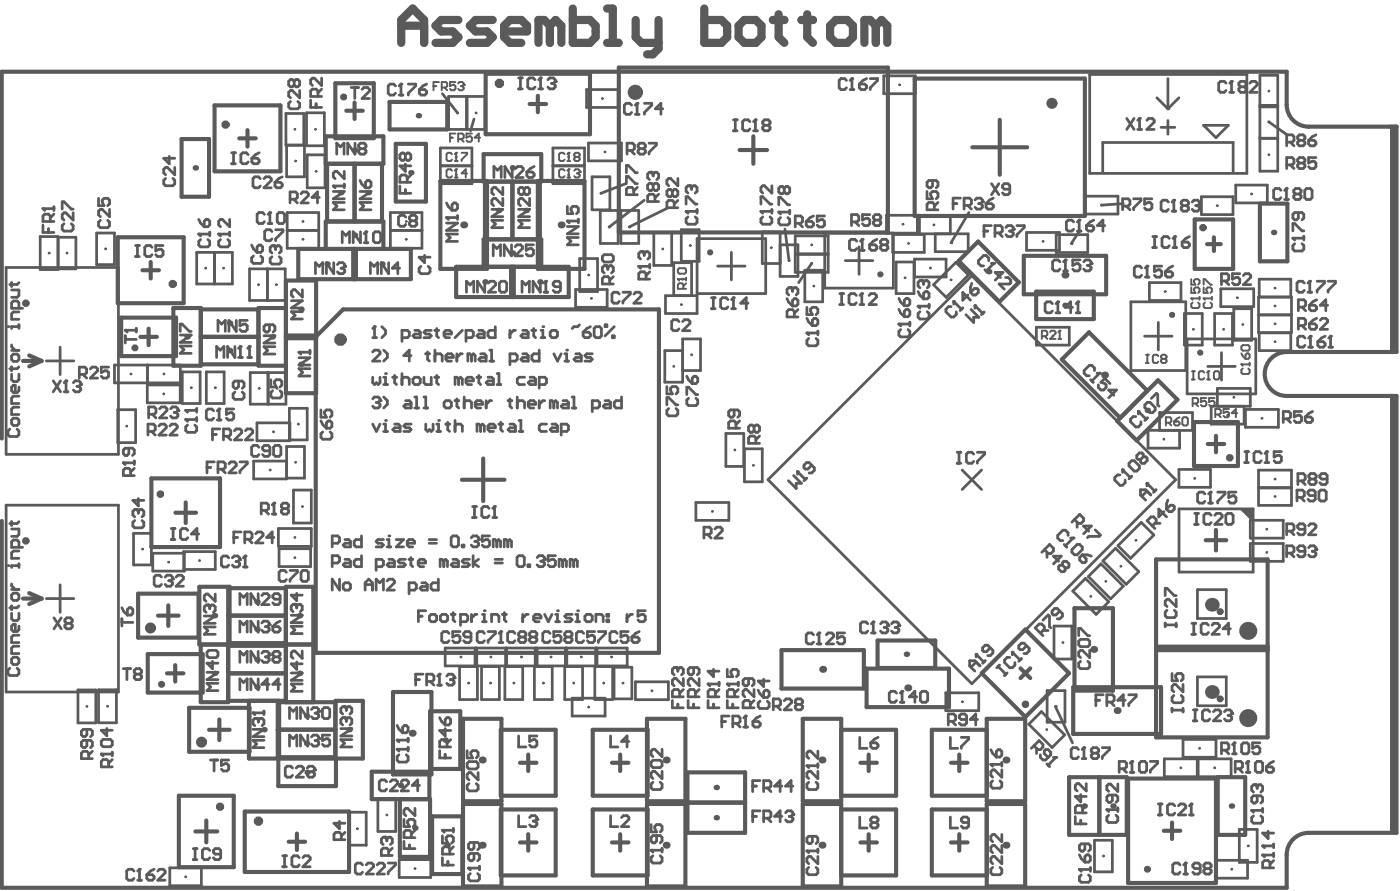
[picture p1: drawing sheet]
<svg xmlns="http://www.w3.org/2000/svg" width="170mm" height="108mm" viewBox="0 0 170 108" stroke-linecap="round" stroke-linejoin="round" font-family="sans-serif">
<g fill="#5a5a5a">
<path d="M168.4 15.3h.9v27.3h-.9z"/>
<path d="M168.4 48h.9v52.9h-.9z"/>
<path d="M150.2 61.7h1.7v1.6z"/>
</g>
<g fill="none" stroke="#5a5a5a" stroke-width=".5">
<path d="M156 8.7v4M168.4 15.3h.9M144.8 32.6h4.7M144.8 26.6h4.7M146.3 29.6h1.7M147.1 28.7v1.7M152.7 31.7h3.3M152.7 24.7h3.3M142.7 48.4l-4.9 5M144.7 56.5h5.3M144.7 51.1h5.3M146.4 53.8h2"/>
<path d="M147.4 52.8v1M146.1 65.4h2.5M147.4 64.2v2.5M142.1 99.7v2M141.1 100.7h2M147.4 104v3M156 103.6v4"/>
</g>
<g fill="none" stroke="#5a5a5a" stroke-width=".33">
<path d="M140.7 15.4h1.7M141.6 9.5v3.7M141.6 14.6v1.7M145.9 15.2h3l-1.5 1.5zM152.7 9.1h2.2v3.9h-2.2zM152.7 16.7h2.2v4h-2.2zM152.7 12.8h2.2M153.8 14.8l2.2 1.5M139.3 36.4h3.8M139.3 34.2h3.8M145.6 23.8h3.8v2.2h-3.8zM147.2 38h2.2"/>
<path d="M148 35v2.2M149.8 22.4v2.2M152 35v2.2M152.5 36h4v4.3h-4zM152.5 38.2h4M152.6 33.8h3.8M153.6 22.4v2.2M138.7 40.7h3.4M139.1 52.1h3.9v2.2h-3.9zM140.5 50v2.1M142.9 56.9v2.1M144.5 50v2.1"/>
<path d="M146.4 44.4h3.3M146.7 56.9v2.1M146.8 49.2v2.2M147.2 41.8h2.2M148 42.7v3.4M151 49.6h3.9v2.2h-3.9zM152.5 59.1h4M152.5 57h4v4.2h-4zM152.6 42.5h3.8M138.3 63.3l1.6 1.5M145.1 71.4h3.5v3.5h-3.5zM146.5 73.2h.8"/>
<path d="M146.9 72.8v.8M151.5 63h4v2.2h-4zM151.5 65.8h4v2.2h-4zM141.1 91.9v2.2M143.4 89.6v2.1M145.1 91.9v2.2M145.1 85.5h3.5M145.2 91.9h4v2.2h-4zM146.5 83.8h.8M146.9 83.3v.9M147.4 89.6v2.1M147.4 104.2v2.2"/>
<path d="M151.2 104.2v2.2"/>
</g>
<circle cx="141.6" cy="13.2" r=".17" fill="#5a5a5a"/>
<g fill="none" stroke="#5a5a5a" stroke-width=".33">
<path d="M34.7 13.7h2.1v3.9h-2.1zM34.7 17.6h2.2v3.8h-2.2zM37.2 13.7h2.1v4h-2.1zM37.2 18.8h2.2v4h-2.2zM53.4 17.9h3.8v4.4h-3.8zM53.6 11.4l1.9 2.3M54.4 11.7h2.1v4h-2.1zM56.6 11.7h2.2v4h-2.2zM57.5 14.4l-.5 1.4M67 17.9h3.8v4.4h-3.8zM71.1 10.9h3.8v2.1h-3.8zM71.3 17.3h4v2.2h-4z"/>
<path d="M107.1 9.2h3.8v2.2h-3.8zM132.1 9h19v12h-19zM140.2 11.9l1.4 1.3 1.3-1.3M152.7 12.8v4M154.9 12.8v4M.7 32.4h13.7v22.6h-13.7zM4.9 28.7h2.1v4h-2.1zM7 28.7h2.2v3.9h-2.2M11.7 28.2h2.2v3.9h-2.2zM23.8 30.6h4.4v3.8h-4.4zM26 30.6v3.8M30.2 32.6h4.4v3.8h-4.4z"/>
<path d="M32.4 32.6v3.8M34.8 25.8h3.8v4.3h-3.8zM34.8 27.9h3.8M47.3 25.8h3.8v4.3h-3.8zM47.3 27.9h3.8M53.4 20.1h3.8M67 20.1h3.8M69.8 35.1h3.8v2.1h-3.8zM70.3 31.3h2.1v4h-2.1zM71.8 21.4h2.1v4h-2.1zM72.8 25.5h2.1v4h-2.1zM75.3 25.5h2.1v4h-2.1z"/>
<path d="M75.8 22.3l-3 1.1M78.1 24.3l-4.3 3.2M79.2 28.2h2.2v4h-2.2zM80.7 35.8h3.8v2.2h-3.8zM80.8 25.3l-4.5 2.2M81.7 35.8v-4h2.1v4M82.6 27.8h2.1v3.9h-2.1zM84.5 28.9h8.3v6.7h-8.3zM87 32.2h3.3M88.6 30.6v3.3M94.6 29.7h2.1v3.8h-2.1v-5.4h-2.2v3.8h2.2M95.1 27.7l.5 3.9"/>
<path d="M96.4 28.6h4v2.1h-4zM96.4 30.8h4v2.2h-4zM97.5 32.7h2.2v3.9h-2.2zM98.4 31.9l-1.6 2.3M102.5 31.6h3.3M104.1 29.9v3.3M107.4 28.2v-2.1h4v2.1h-11.4v6.7h8.3v-6.7M108.2 28.4h3.8v2.2h-3.8zM108.6 31.7h2.2v3.9h-2.2zM110.8 31.4h3.9v2.2h-3.9zM113.4 28.3v2.2h3.9v-2.2h-6.1v-2.1h4v2.1M115.9 31.8l1.5 1.5-2.7 2.7-1.5-1.5z"/>
<path d="M117.4 25.8l-2.1 3.6M117.8 33.4l24.7 24.7-24.7 24.7-24.7-24.7zM124.4 28.2h4v2.1h-4zM125.6 39.6h4v2.2h-4zM128 28.4h3.8v2.2h-3.8zM130.8 28l-1 1.5M131.5 23.8h4v2.1h-4zM133.7 20.9v-3.6h15.8v3.6M136.2 24.7l-2.7 .2M137.1 36.6h6.6v8.3h-6.6zM139.3 34.2v2.2M140.4 39.1v3.3"/>
<path d="M143.1 34.2v2.2M143.6 38h2.1v3.8h-2.1zM147.2 38v3.8M148 37.2h4M148 35h4M149.4 38v3.8M149.5 37.4h2.2v3.8h-2.2zM149.8 24.6h3.8M149.8 22.4h3.8M152.6 33.8v2.2M156.4 33.8v2.2M5.6 43.7h3.3"/>
<path d="M7.3 42.1v3.3M13.9 44.2h8v2.2h-8zM14.3 49.6h2.1v4h-2.1zM17.9 46.6h3.9v2.2h-3.9zM17.9 44.2v2.2M22.1 45.1h2.2v3.8h-2.2zM25 45.1h2.2v3.8h-2.2zM30.3 45.1h4.4v3.9h-4.4zM31.1 51.2h4v2.2h-4zM32.5 45.1v3.9M34.7 55.9h-4v2.1h4v-3.9h2.2v3.8h-2.2M35.1 49.5h2.1v3.8h-2.1z"/>
<path d="M35.6 59.4h2.1v4h-2.1zM82.7 42.5h-2.1v3.8h2.1v-5.2h2.2v3.8h-2.2M88 52.5h2.1v4h-2.1zM90.2 54.4h2.2v4h-2.2zM116.6 56.9l2.4 2.4M119 56.9l-2.4 2.4M140.5 50h4M140.5 52.1h4M142.9 56.9h3.8M142.9 59h3.8M143.9 41.1h8.3v6.6h-8.3zM146.8 49.2h4.7v-2.1h-4v2.1"/>
<path d="M150.8 49.2v2.2h-4M152.6 40.3v2.2M156.4 40.3v2.2M.7 61.2h13.7v22.6h-13.7zM5.6 72.5h3.3M7.3 70.9v3.3M16.2 64.6h2.1v3.8h-2.1zM18.5 67h3.8v2.2h-3.8zM22.3 66.8h3.8v2.2h-3.8zM33.7 64h4v2.2h-4zM33.8 66.5h3.9v2.1h-3.9zM54 78.5h22v2.2h-22z"/>
<path d="M57.6 78.5v2.2M57.8 78.5v2.2M61.3 78.5v2.2M61.4 78.5v2.2M64.9 78.5v2.2M65.1 78.5v2.2M68.5 78.5v2.2M68.7 78.5v2.2M72.2 78.5v2.2M72.4 78.5v2.2M84.3 60.9h4v2.1h-4zM127.7 75.9h2.2v3.9h-2.2z"/>
<path d="M131.6 70.1l2.8 2.8-1.5 1.5-2.9-2.8zM133.4 68.3l2.7 2.7-1.5 1.6-2.7-2.8zM135.2 66.4l2.8 2.9-1.5 1.5-2.8-2.8zM138.3 63.3l-2.8 2.8 1.5 1.5 2.9-2.8M142.9 61.7h9v7.6h-9zM9.4 83.6h2.2v4h-2.2zM11.9 83.6h2.2v4h-2.2zM42.2 98.4h2.2v4h-2.2zM45.8 96.7h2.2v4h-2.2zM55.7 80.8h2.2v4h-2.2zM58.4 80.8h2.1v4h-2.1zM61.2 80.8h2.2v4h-2.2z"/>
<path d="M64.8 80.8h2.1v4h-2.1zM68.4 80.8h2.2v4h-2.2zM69.3 84.6h4v2.2h-4zM72.1 80.8h2.2v4h-2.2zM74.4 80.8h2.2v3.9h-2.2zM77 82.6h4v2.2h-4zM114.6 83.9h4v2.2h-4zM126.2 86.2l2.8 2.8-1.5 1.6-2.8-2.9zM126.9 83.7h2.2v3.8h-2.2zM127.9 85.6l2.1 4.4M141.1 94.1h4M141.1 91.9h4"/>
<path d="M143.4 91.7h4M143.4 89.6h4M144.6 86h.5M144.6 87.3h.5M144.9 86v1.3M145.1 85.5v-3.5h3.5v3.5M146.6 86.2l-.2-.2h-.4l-.3 .2v.9l.3 .2h.4l.2-.2M147.1 86.2l.2-.2h.4l.3 .2v.2l-.9 .9h.9M148.4 86.2l.2-.2h.5l.2 .2v.2M20.6 105.1h3.8v2.2h-3.8zM48.4 104.1h3.8v2.2h-3.8zM132.7 101.8h2.1v3.8h-2.1z"/>
<path d="M147.4 106.4h3.8M147.4 104.2h3.8M150.2 100.5h2.2v4h-2.2z"/>
</g>
<g fill="none" stroke="#5a5a5a" stroke-width=".5">
<path d="M22 16.8h3.3v7h-3.3zM26 12.8h8v8h-8zM29 16.8h2M30 15.8v2M39.5 16.5h7v3.3h-7zM39.6 19.8v7M40.6 10.1h4.7v6.6h-4.7zM42 13.4h2M43 12.4v2M43 19.8v7M46.3 19.8v7M47.2 12.4h7v3.3h-7z"/>
<path d="M48 17.4h3.6v7h-3.6zM58.6 18.7h7v3.3h-7zM58.9 8.9h12.6v7.4h-12.6zM64.2 12.6h2M65.2 11.6v2M75 8.2h32.6v20h-32.6zM89.6 18.2h3.4M91.3 16.5v3.3M110.9 9.5h20.6v16.7h-20.6zM117.8 17.8h6.7M121.2 14.5v6.7M156 8.7h-155.8v44.4"/>
<path d="M158.6 15.3h10.7v27.3h-13.3M14.3 28.7h8v8h-8zM14.7 38.5h6.6v4.6h-6.6zM17.3 32.7h2M18 39.8v2M18.3 31.7v2M21 37.3h3.3v7h-3.3zM24.3 37.5h7M34.7 37.3h-3.4v7h3.4M34.7 34h3.6v13.6h-3.6zM36.2 30.2h13.6v3.6h-13.6zM39.5 30.2v-3.4h7v3.4"/>
<path d="M41.6 37.5h38.3v41.6h-41.6v-38.3zM42.8 30.2v3.6M43.1 30.2v3.6M53.4 21.9h5.6v10.7h-5.6zM55.3 32.3h13.6v3.7h-13.6zM58.6 32.3v-3.3h7v3.3M58.8 22v7M61.9 32.3v3.7M62.1 22v7M62.3 32.3v3.7M65.2 21.9h5.6v10.7h-5.6zM65.4 22v7"/>
<path d="M118.6 29.3l4.9 4.9-2.4 2.4-4.9-5zM124.1 31h10v4.7h-10zM125.6 35.3h7v3.4h-7zM144.8 26.6v6M149.5 26.6v6M152.7 24.7v7M156 24.7v7M2.8 43.7h2.2M3.5 43.1l1.5 .6M5 43.7l-1.5 .7M17 40.8h2M18.3 58h8.4v8.3h-8.4z"/>
<path d="M24.3 40.8h7M24.3 44.1h7M34.7 41h3.6M34.7 40.6h3.6M56 58.1h5.1M58.6 55.5v5.2M132 40.3l7.1 7-3.3 3.3-7.1-7zM142.7 48.4l-2.3-2.3-5 4.9 2.4 2.4M144.7 51.1v5.4M147.4 53.8v1M150 51.1v5.4M156 48h13.3v52.9h-10.7"/>
<path d="M.2 63.1v44.5h155.8M2.8 72.5h2.2M3.5 71.9l1.5 .6M5 72.5l-1.5 .7M16.7 71.9h7.4v5.4h-7.4zM17.9 79.2h6.7v4.7h-6.7zM19.1 74.6h2.5M20.4 73.3v2.5M21.3 62.1h2.5M22.5 60.9v2.5M24.2 71.1h3.6v7h-3.6zM24.3 78.1v7h3.4v-7"/>
<path d="M27.7 74.6h6.9M27.7 78.3h6.9M34.6 78.1h3.4M34.6 71.3h-6.9v6.6h6.9M94.7 78.8h10v4.6h-10zM106.4 77.6h7v3.3h-7zM124.3 76.3l5.3 5.3-5.3 5.3-5.3-5.3zM130.2 73.7h4.7v10h-4.7zM140.1 67.8h13.5v21.5h-13.5zM140.1 78.3h13.5M140.1 78.8h13.5M20.2 81.6h2"/>
<path d="M21.2 80.6v2M21.7 96.4h6.6v8.7h-6.6zM22.9 85.8h7.3v5.3h-7.3zM25 99.4v2.7M25.3 88.4h2.5M26.6 87.2v2.5M27.7 84.9h6.9M27.7 81.6h6.9M29.7 98.3h12.6v7.3h-12.6zM30.2 84.9v7h13.8v-7h-3.3v7M33.7 88.4h7M33.7 91.9v3.3h7v-3.3"/>
<path d="M33.8 84.9v7M34.6 85.1v-14h3.4v14M40.7 85.1h-7v6.6h7M47.6 83.8h4.7v10h-4.7zM48.5 96.8v7h3.6v-7h-7v-3.3h6.9v3.3M52.1 86.2h3.7v7h-3.7zM52.4 98.9h3.6v7h-3.6zM56.1 97.4h4.7v10h-4.7zM56.1 87.1h4.7v10h-4.7zM60.7 88.4h6.7v8h-6.7zM60.7 98.1h6.7v8h-6.7zM63 92.4h2"/>
<path d="M64 91.4v2M71.8 88.4h6.7v8h-6.7zM71.8 98.1h6.7v8h-6.7zM74.2 92.4h2M75.2 91.4v2M78.4 97.4h4.7v10h-4.7zM78.4 87.1h4.7v10h-4.7zM83.3 93.6h7v7.3h-7zM83.3 97.2h7M97.3 97.4h4.7v10h-4.7zM97.3 87.1h4.7v10h-4.7zM102 88.4h6.6v8h-6.6"/>
<path d="M102 98.1h6.6v8h-6.6M104.3 92.4h2M105 81h10v4.7h-10zM105.3 91.4v2M115.3 92.4h2M116.3 91.4v2M119.6 97.4h4.7v10h-4.7zM119.6 87.1h4.7v10h-4.7zM119.6 88.4h-6.7v8h6.7M119.6 98.1h-6.7v8h6.7M123.7 81l1.2 1.2M124.9 81l-1.2 1.2"/>
<path d="M129.6 94.2h7v7h-7zM130.1 83.3h10.6v5.6h-10.6zM133.2 94.2v7M147.6 94.2h3.3v7h-3.3zM23.7 100.7h2.6M35 102h2M36 101v2M63 102.1h2M64 101.1v2M74.2 102.1h2M75.2 101.1v2M104.3 102.1h2"/>
<path d="M105.3 101.1v2M115.3 102.1h2M116.3 101.1v2M147.4 104v-9.7h-10.7v12.7h10.7"/>
</g>
<circle cx="149.3" cy="86.4" r=".17" fill="#5a5a5a"/>
<g fill="none" stroke="#5a5a5a" stroke-width=".33">
<path d="M146 59.8l-.2-.2h-.4l-.2 .2v.9l.2 .3h.4l.2-.3M146.7 59.6v1.4M144.5 75.5h.4M144.5 76.9h.4M144.7 75.5v1.4M144.8 62.2h.4M144.8 63.5h.4M145 62.2v1.3M146.5 75.7l-.3-.2h-.4l-.2 .2v.9l.2 .3h.4l.3-.3M146.5 61h.4M146.8 62.4l-.2-.2h-.5l-.2 .2v.9l.2 .2h.5l.2-.2M146.9 75.7l.2-.2h.5l.2 .2v.3l-.9 .9h.9"/>
<path d="M147.2 62.4l.3-.2h.4l.2 .2v.2l-.9 .9h.9M148.6 62.4l.2-.2h.4l.3 .2v.9l-.3 .2h-.4l-.2-.2zM149.1 76.2h-.9l.7-.7v1.4M148.8 86.7h.3M149.1 86.7l.2 .2v.2l-.2 .2h-.5l-.2-.2M149.3 86.4l-.2 .3"/>
</g>
<circle cx="146.7" cy="59.6" r=".17" fill="#5a5a5a"/>
<path d="M139 59.5l-.6 .6M139 58.6l1 .9 .1-.2-.3 .4M139.5 60l-.6-.7h-.7v.7l.7 .6M146.7 59.6l-.2 .2M147.6 59.6h.9v.2l-.9 .9v.3M149.8 59.6h-.9v.7l.5-.2h.2l.2 .2v.4l-.2 .3h-.5l-.2-.3" fill="none" stroke="#5a5a5a" stroke-width=".33"/>
<g fill="none" stroke="#5a5a5a" stroke-width=".23">
<path d="M144.5 45h.3M144.5 46h.3M144.6 45v1M146 45.1l-.2-.1h-.3l-.2 .1v.7l.2 .2h.3l.2-.2M146.3 46h.3M146.5 45h.1M146.5 45v1M146.5 45l-.2 .1M147.3 45h.3l.2 .1v.7l-.2 .2h-.3l-.2-.2v-.7zM147.3 50.2h.5l.2-.1v-.4l-.2-.1h-.5v1M147.6 50.2l.4 .4M149 49.6h-.7v.5l.3-.2h.2l.2 .2v.3l-.2 .2h-.3l-.2-.2"/>
<path d="M150 50.1h-.7l.5-.5v1"/>
</g>
<circle cx="139" cy="58.6" r=".17" fill="#5a5a5a"/>
<path d="M138.4 32.5l-.3-.3h-.4l-.2 .3v.9l.2 .2h.4l.3-.2M138.8 33.6h.5M139 32.2v1.4M139 58.6v.3" fill="none" stroke="#5a5a5a" stroke-width=".33"/>
<path d="M138.9 43h.3M138.9 44h.3M139.1 43v1M140.4 43.1l-.2-.1h-.3l-.2 .1v.7l.2 .2h.3l.2-.2M140.9 43.5l-.2-.2v-.2l.2-.1h.3l.2 .1v.2l-.2 .2M140.9 43.5l-.2 .1v.2l.2 .2h.3l.2-.2v-.2l-.2-.1M140.9 43.5h.3" fill="none" stroke="#5a5a5a" stroke-width=".23"/>
<circle cx="139" cy="32.2" r=".17" fill="#5a5a5a"/>
<g fill="none" stroke="#5a5a5a" stroke-width=".33">
<path d="M139 32.2l-.2 .3M140.8 32.2h-.9v.7l.5-.2h.2l.2 .2v.5l-.2 .2h-.5l-.2-.2M141.3 32.9h.6l.2 .2v.3l-.2 .2h-.4l-.2-.2zM142.1 32.2l-.4 .3-.4 .4M130.7 77v-.9h.3l.9 .9h.2M130.7 77.7l.3-.2h.9l.2 .2v.4l-.2 .2h-.9l-.3-.2zM132.1 78.8v.9l-.9-.9h-.2l-.3 .2v.5l.3 .2M125.3 90.4l.5 .4h.3l.3-.3v-.3l-.5-.5-.9 1M125.6 90.7v.6M126.1 91.5v.3l.3 .3h.3l.7-.6v-.4l-.4-.3h-.3l-.1 .2v.3l.4 .5M126.9 92.5l.3 .4M128 91.8l-1 .9"/>
<path d="M131 80.1l-.3 .2v.5l.3 .2h.9l.2-.2v-.5l-.2-.2"/>
</g>
<circle cx="128" cy="91.8" r=".17" fill="#5a5a5a"/>
<g fill="none" stroke="#5a5a5a" stroke-width=".33">
<path d="M112.4 23.2v.9h.6l-.2-.5v-.2l.2-.2h.5l.2 .2v.5l-.2 .2M113 21.9v.6l-.2 .3h-.2l-.2-.3v-.4l.2-.2h.9l.2 .2v.4l-.2 .3M113.2 25.4v-.6l-.2-.3h-.4l-.2 .3v.6h1.3M113.7 24.5l-.5 .5M120.2 22.3l.9 1.3M121.1 22.3l-.9 1.3M122.4 22.9h-.7l-.2-.2v-.2l.2-.2h.5l.2 .2v.9l-.2 .2h-.5l-.2-.2M98.6 76.9l-.2-.2h-.5l-.2 .2v.9l.2 .2h.5l.2-.2M99 78h.5M99.3 76.7v1.3M104.2 89.3v1.4h.9M104.2 99v1.3h.9"/>
<path d="M105.5 90h.7l.2 .2v.2l-.2 .3h-.4l-.3-.3zM105.8 99.7l-.3 .2v.2l.3 .2h.4l.2-.2v-.2l-.2-.2M105.8 99.7l-.3-.3v-.2l.3-.2h.4l.2 .2v.2l-.2 .3M105.8 99.7h.4M106.4 89.3l-.4 .3-.5 .4M127.7 91.8h.3"/>
</g>
<path d="M126.3 40.7h.5l.1-.1v-.4l-.1-.1h-.5v1M126.6 40.7l.3 .4M127.3 40.2l.1-.1h.4l.1 .1v.2l-.6 .7h.6M128.3 41.1h.3M128.4 40.1h.1M128.4 40.1v1M128.4 40.1l-.1 .1" fill="none" stroke="#5a5a5a" stroke-width=".23"/>
<circle cx="99.3" cy="76.7" r=".17" fill="#5a5a5a"/>
<path d="M99.3 76.7l-.3 .2M100.2 76.9l.2-.2h.4l.2 .2v.2l-.8 .9h.8M102.4 76.7h-.9v.6l.4-.2h.3l.2 .2v.5l-.2 .2h-.5l-.2-.2M91.2 98.9h.5M92.1 98.2h-.9v1.4M92.6 99.1h.6l.2-.2v-.4l-.2-.3h-.6v1.4M93 99.1l.4 .5M94.8 98.9h-.9l.7-.7v1.4M95.2 98.5l.2-.3h.5l.2 .3v.2" fill="none" stroke="#5a5a5a" stroke-width=".33"/>
<circle cx="96.1" cy="98.7" r=".17" fill="#5a5a5a"/>
<g fill="none" stroke="#5a5a5a" stroke-width=".33">
<path d="M94.4 25.7h1.3M94.6 26.4l-.2 .2v.4l.2 .2h.9l.2-.2v-.4l-.2-.2M95.7 25.5v.4M91.4 51.7l-.2-.2h-.3l-.2 .2v.5l.2 .2h.3l.2-.2M91.4 51.7l.2-.2h.2l.3 .2v.5l-.3 .2h-.2l-.2-.2M91.4 51.7v.5M91.6 53.7v-.7l-.2-.2h-.5l-.2 .2v.7h1.4M92.1 52.8l-.5 .5M91.9 83.6l.2 .5 .5 .4M92.1 85l-.2 .2v.4l.2 .2h.9l.2-.2v-.4l-.2-.2M92.6 82.3v.9l-.7-.7h1.3M92.8 83.6h.2l.2 .2v.5l-.2 .2h-.4v-.7z"/>
<path d="M95.7 98.9h.2M95.9 98.9l.2 .2v.2l-.2 .3h-.5l-.2-.3M96.1 98.7l-.2 .2"/>
</g>
<circle cx="94.4" cy="25.7" r=".17" fill="#5a5a5a"/>
<path d="M92.2 25.6h1.4M92.4 26.3l-.2 .2v.4l.2 .3h.9l.3-.3v-.4l-.3-.2M93.6 25.4v.4M94.4 25.7l.2 .2M94.4 24.8v-.9h.2l.9 .9h.2M95.1 22.8l-.3-.2h-.2l-.2 .2v.5l.2 .2h.2l.3-.2M95.1 22.8l.2-.2h.2l.2 .2v.5l-.2 .2h-.2l-.2-.2M95.1 22.8v.5" fill="none" stroke="#5a5a5a" stroke-width=".33"/>
<circle cx="92.2" cy="25.6" r=".17" fill="#5a5a5a"/>
<path d="M77.4 32.3h1.3M78.3 33.8v-.6l-.2-.3h-.5l-.2 .3v.6h1.3M78.7 32.9l-.4 .5M78.7 32v.5M92.2 25.6l.2 .2M92.2 24.7v-.9h.2l.9 .9h.3M93.6 22.5v.9l-.9-.9h-.3l-.2 .2v.5l.2 .2M85.3 64.8h.7l.2-.3v-.4l-.2-.2h-.7v1.3M85.8 64.8l.4 .4M86.7 64.1l.2-.2h.4l.2 .2v.2l-.8 .9h.8" fill="none" stroke="#5a5a5a" stroke-width=".33"/>
<circle cx="77.4" cy="32.3" r=".17" fill="#5a5a5a"/>
<path d="M77.4 32.3l.2 .2M77.9 30.5h-.3l-.2 .2v.5l.2 .2" fill="none" stroke="#5a5a5a" stroke-width=".33"/>
<circle cx="77.9" cy="30.5" r=".17" fill="#5a5a5a"/>
<g fill="none" stroke="#5a5a5a" stroke-width=".33">
<path d="M77.9 30.5l.2 .2M78.1 30.7v.2M78.1 30.7l.2-.2h.2l.2 .2v.5l-.2 .2M81.5 23.2l-.2-.3h-.3l-.2 .3v.4l.2 .2h.3l.2-.2M81.5 23.2l.2-.3h.2l.3 .3v.4l-.3 .2h-.2l-.2-.2M81.5 23.2v.4M81.7 25.2v-.7l-.2-.2h-.5l-.2 .2v.7h1.4M82.2 21.6v.9l-.9-.9h-.3l-.2 .2v.5l.2 .2M82.2 24.3l-.5 .4M58.7 76.7l-.2-.2h-.5l-.2 .2v.9l.2 .2h.5l.2-.2M59.2 76.5h.8v.2l-.8 .9v.2M60.5 77.8h.4"/>
<path d="M60.7 76.5v1.3M70.7 76.7l-.2-.2h-.4l-.2 .2v.9l.2 .2h.4l.2-.2M72.1 76.5h-.9v.7l.4-.2h.3l.2 .2v.4l-.2 .2h-.5l-.2-.2M72.5 76.5h.9v.2l-.9 .9v.2"/>
</g>
<circle cx="60.7" cy="76.5" r=".17" fill="#5a5a5a"/>
<g fill="none" stroke="#5a5a5a" stroke-width=".33">
<path d="M43.6 23.2h1.4l-1.4 .9h1.4M43.6 21.9l.3 .4 .4 .5M44.5 21.9h.2l.3 .2v.4l-.3 .3h-.4v-.7zM44.9 33.2v-1.4l.4 .5 .5-.5v1.4M45 24.5h-1.4l.5 .5-.5 .4h1.4M47.1 31.8v1.4l-.9-1.4v1.4M48.4 32.5h-.9l.7-.7v1.4M51 32.3l-.2 .2v.4l.2 .3h.9l.2-.3v-.4l-.2-.2M51.5 30.9v.9l-.7-.6h1.3M36.2 43.3h1.4l-1.4 .9h1.4M36.2 42.7h1.4M37.6 44.7h-1.4l.5 .4-.5 .5h1.4"/>
<path d="M37.6 42.5v.4M38.9 49.7v.9h.7l-.3-.5v-.2l.3-.2h.4l.2 .2v.4l-.2 .3M38.9 51l.2 .4 .5 .5M39.1 52.3l-.2 .2v.5l.2 .2h.9l.2-.2v-.5l-.2-.2M39.8 51h.2l.2 .2v.5l-.2 .2h-.4v-.7zM60.7 76.5l-.2 .2M41.1 99.5v.9l-.6-.7h1.3M41.4 101.7v-.6l-.3-.3h-.4l-.2 .3v.6h1.3M41.8 100.8l-.4 .5M43.9 104.8l-.2-.2h-.4l-.2 .2v.9l.2 .2h.4l.2-.2M44.4 104.8l.2-.2h.5l.2 .2v.2l-.9 .9h.9M45.7 104.8l.2-.2h.5l.2 .2v.2l-.9 .9h.9"/>
<path d="M47.1 104.6h.8v.2l-.8 .9v.2"/>
</g>
<circle cx="36.2" cy="42.7" r=".17" fill="#5a5a5a"/>
<path d="M38.2 33.2v-1.4l.5 .5 .4-.5v1.4M40.5 31.8v1.4l-.9-1.4v1.4M40.9 32l.2-.2h.5l.2 .2v.3M36.2 42.7l.3 .2" fill="none" stroke="#5a5a5a" stroke-width=".33"/>
<circle cx="41.8" cy="32.3" r=".17" fill="#5a5a5a"/>
<g fill="none" stroke="#5a5a5a" stroke-width=".33">
<path d="M37.7 12.1v.9h1.3M38.3 12.6v.4M38.5 11.7v-.7l-.2-.2h-.4l-.2 .2v.7h1.3M39 9.5v.9l-.9-.9h-.2l-.2 .2v.4l.2 .3M39 10.8l-.5 .4M30.5 29.7l.2 .4 .5 .5M30.7 31l-.2 .2v.5l.2 .2h.9l.2-.2v-.5l-.2-.2M31.2 29.9l.2-.2h.2l.2 .2v.5l-.2 .2h-.4zM33 31.1l-.3 .2v.5l.3 .2h.9l.2-.2v-.5l-.2-.2M33.2 29.8h-.2l-.3 .2v.4l.3 .3M41.3 32.5h.3M41.6 32.5l.2 .2v.2l-.2 .3h-.5l-.2-.3"/>
<path d="M41.8 32.3l-.2 .2"/>
</g>
<circle cx="33.2" cy="29.8" r=".17" fill="#5a5a5a"/>
<path d="M32 26l-.2-.2h-.4l-.2 .2v.9l.2 .2h.4l.2-.2M32.5 27.1h.4M32.7 25.8v1.3M33.2 29.8l.2 .2M33.4 30v.2M33.4 30l.2-.2h.3l.2 .2v.4l-.2 .3" fill="none" stroke="#5a5a5a" stroke-width=".33"/>
<circle cx="32.7" cy="25.8" r=".17" fill="#5a5a5a"/>
<g fill="none" stroke="#5a5a5a" stroke-width=".33">
<path d="M31.5 21.6l-.2-.2h-.4l-.2 .2v.9l.2 .3h.4l.2-.3M32 21.6l.2-.2h.5l.2 .2v.3l-.9 .9h.9M32.7 25.8l-.2 .2M33.3 22.1h.7l.2 .2v.2l-.2 .3h-.5l-.2-.3zM33.6 26l.2-.2h.5l.2 .2v.9l-.2 .2h-.5l-.2-.2zM34.2 21.4l-.4 .2-.5 .5M25.9 49.8l-.2-.2h-.5l-.2 .2v.9l.2 .2h.5l.2-.2M26.3 50.9h.5M26.6 49.6v1.3M25.5 92.1h.9M25.9 92.1v1.3M27.7 92.1h-.9v.6l.5-.2h.2l.2 .2v.5l-.2 .2h-.4l-.3-.2"/>
<path d="M23.4 102.8h.5M23.4 104.1h.5M23.6 102.8v1.3M25.4 103l-.2-.2h-.4l-.3 .2v.9l.3 .2h.4l.2-.2M26.8 103.5h-.7l-.2-.2v-.3l.2-.2h.4l.3 .2v.9l-.3 .2h-.4l-.2-.2"/>
</g>
<circle cx="26.6" cy="49.6" r=".17" fill="#5a5a5a"/>
<path d="M22.5 50.8h1.3M22.7 51.5l-.2 .2v.5l.2 .2h.9l.2-.2v-.5l-.2-.2M23.8 50.6v.5M26.6 49.6l-.3 .2M28.3 49.6h-.9v.6l.5-.2h.2l.2 .2v.5l-.2 .2h-.4l-.3-.2" fill="none" stroke="#5a5a5a" stroke-width=".33"/>
<circle cx="22.5" cy="50.8" r=".17" fill="#5a5a5a"/>
<path d="M22.5 50.8l.2 .3M22.5 49.7h1.3M23.8 49.5v.4" fill="none" stroke="#5a5a5a" stroke-width=".33"/>
<circle cx="22.5" cy="49.7" r=".17" fill="#5a5a5a"/>
<path d="M17.9 52.3h.7l.2-.3v-.4l-.2-.2h-.7v1.3M18 50.2h.7l.2-.2v-.5l-.2-.2h-.7v1.3M18.4 52.3l.4 .4M18.5 50.2l.4 .4M19.3 51.6l.2-.2h.4l.3 .2v.2l-.9 .9h.9M19.3 49.5l.3-.2h.4l.2 .2v.2l-.9 .9h.9M20.6 51.6l.2-.2h.5l.2 .2v.2l-.9 .9h.9M20.7 49.5l.2-.2h.4l.3 .2v.2M22.5 49.7l.2 .2" fill="none" stroke="#5a5a5a" stroke-width=".33"/>
<circle cx="21.6" cy="49.7" r=".17" fill="#5a5a5a"/>
<g fill="none" stroke="#5a5a5a" stroke-width=".33">
<path d="M16.4 29.7h.5M16.4 31.1h.5M16.7 29.7v1.4M18.4 30l-.2-.3h-.4l-.3 .3v.9l.3 .2h.4l.2-.2M19.8 29.7h-.9v.7l.4-.2h.2l.3 .2v.5l-.3 .2h-.4l-.2-.2M9.6 45.4h.7l.2-.3v-.4l-.2-.2h-.7v1.3M10.1 45.4l.4 .4M10.9 44.7l.3-.2h.4l.2 .2v.2l-.9 .9h.9M13.2 44.5h-.9v.6l.4-.2h.2l.3 .2v.5l-.3 .2h-.4l-.2-.2M21.1 50h.2M21.3 50l.3 .2v.2l-.3 .2h-.4l-.2-.2M21.6 49.7l-.3 .3"/>
<path d="M153 103.6h1.4M153.9 105.1v-.6l-.2-.2h-.4l-.3 .2v.6h1.4M154.4 104.3l-.5 .4M154.4 103.4v.4"/>
</g>
<circle cx="153" cy="103.6" r=".17" fill="#5a5a5a"/>
<path d="M153 103.6l.3 .2M153 102.5h1.4M154.4 102.3v.4" fill="none" stroke="#5a5a5a" stroke-width=".33"/>
<circle cx="153" cy="102.5" r=".17" fill="#5a5a5a"/>
<path d="M151.7 98.2h1.3M151.9 98.8l-.2 .3v.4l.2 .2h.9l.2-.2v-.4l-.2-.3M153 98v.4M153 102.5l.3 .2M153.7 100.7v.9l-.7-.7h1.4" fill="none" stroke="#5a5a5a" stroke-width=".33"/>
<circle cx="151.7" cy="98.2" r=".17" fill="#5a5a5a"/>
<path d="M151.7 98.2l.2 .2M152.2 95.1h-.3l-.2 .2v.4l.2 .3M152.4 96.4v.7l-.2 .2h-.3l-.2-.2v-.5l.2-.2h.9l.2 .2v.5l-.2 .2" fill="none" stroke="#5a5a5a" stroke-width=".33"/>
<circle cx="152.2" cy="95.1" r=".17" fill="#5a5a5a"/>
<g fill="none" stroke="#5a5a5a" stroke-width=".33">
<path d="M139.7 63.7l.4-.5v-.3l-.3-.3h-.3l-.5 .5 1 .9M140 63.4h.6M141.1 62l-.7 .6v-.9l1 .9M141.2 72.2v-.9h.2l.9 .9h.3M141.2 75.5v.4M141.2 75.7h1.4M141.4 73.9l-.2 .3v.4l.2 .2h.9l.3-.2v-.4l-.3-.3M141.5 60.6l-.1 .5v.6M141.9 61.2h.3l.1 .2v.3l-.3 .3h-.3l-.3-.3zM142.6 72.6v.9l-.9-.9h-.3l-.2 .2v.5l.2 .2M142.6 75.5v.4M152.2 95.1l.2 .2"/>
<path d="M152.4 95.3v.2M152.4 95.3l.2-.2h.2l.2 .2v.4l-.2 .3M130.8 105.3h1.4M131 106l-.2 .2v.5l.2 .2h.9l.3-.2v-.5l-.3-.2M132.2 105.1v.5"/>
</g>
<g fill="none" stroke="#5a5a5a" stroke-width=".23">
<path d="M144.4 36.2h.1M144.4 33.8v.7h.5l-.2-.3v-.2l.2-.2h.3l.2 .2v.3l-.2 .2M144.4 34.8v.7h.5l-.2-.3v-.2l.2-.2h.3l.2 .2v.3l-.2 .2M144.4 36.2h1M144.4 36.2l.2 .1M144.6 36.7l-.2 .1v.4l.2 .1h.6l.2-.1v-.4l-.2-.1M145.4 36v.3M145.9 36.2h.1M145.9 34.8v.7h.5l-.2-.3v-.2l.2-.2h.3l.2 .2v.3l-.2 .2M145.9 36.2h1M145.9 34.5v-.7h.2l.6 .7h.2M145.9 36.2l.2 .1"/>
<path d="M146.1 36.7l-.2 .1v.4l.2 .1h.6l.2-.1v-.4l-.2-.1M146.9 36v.3M144.6 48.9h.5l.1-.2v-.3l-.1-.2h-.5v1M144.9 48.9l.3 .3M146.2 48.2h-.6v.5l.3-.1h.2l.1 .1v.4l-.1 .1h-.4l-.1-.1M147.2 48.2h-.7v.5l.4-.1h.1l.2 .1v.4l-.2 .1h-.3l-.2-.1"/>
</g>
<circle cx="130.8" cy="105.3" r=".17" fill="#5a5a5a"/>
<path d="M134.2 98.1h1.3M134.4 98.8l-.2 .2v.4l.2 .3h.9l.2-.3v-.4l-.2-.2M135.5 97.9v.4M130.8 105.3l.2 .3M130.8 103.6l.2 .4 .5 .5M131.5 102.2v.7l-.2 .2h-.3l-.2-.2v-.4l.2-.3h.9l.3 .3v.4l-.3 .2M131.7 103.6h.2l.3 .2v.4l-.3 .3h-.4v-.7z" fill="none" stroke="#5a5a5a" stroke-width=".33"/>
<circle cx="134.2" cy="98.1" r=".17" fill="#5a5a5a"/>
<path d="M132.2 46l.3 .3M132.7 44.9v-.3l-.4-.3h-.3l-.6 .6v.3l.3 .3h.3M133.3 45.2l-1 1M134.2 98.1l.2 .2M134.8 96.3v.7l-.2 .2h-.2l-.2-.2v-.5l.2-.2h.9l.2 .2v.5l-.2 .2M135.5 95v.9l-.9-.9h-.2l-.2 .2v.5l.2 .2" fill="none" stroke="#5a5a5a" stroke-width=".33"/>
<circle cx="133.3" cy="45.2" r=".17" fill="#5a5a5a"/>
<g fill="none" stroke="#5a5a5a" stroke-width=".33">
<path d="M133 45.2h.3M134.5 46.5l-.6-.7-.5 .5 .5 .2 .2 .1v.3l-.3 .4h-.4l-.3-.4v-.3M135 47.9l-.6-.6h.9l-.9 .9M126.1 76.7l.5-.5v-.3l-.3-.3h-.4l-.4 .5 .9 .9M126.4 75.1l.6-.6 .2 .2v1.2l.2 .2M126.4 76.4h.6M126.6 66.6l.5 .5h.3l.3-.3v-.4l-.5-.4-.9 .9M126.9 66.9v.6M128.3 68l-.6-.6h.9l-.9 .9M128.5 74l-.5 .5h-.3l-.2-.2v-.3l.3-.3h.3l.7 .6v.4l-.3 .3h-.4M128.8 68.5v-.3l.1-.2h.4l.3 .3v.3l-.2 .2h-.3M128.8 68.5l.3 .3"/>
<path d="M128.8 68.5h-.3l-.2 .1v.3l.3 .4h.3l.2-.2v-.3M120.1 92.6h1.3M120.3 94.6l-.2 .2v.5l.2 .2h.9l.2-.2v-.5l-.2-.2M121.4 93.3v.9l-.9-.9h-.2l-.2 .2v.4l.2 .3M121.4 92.4v.4"/>
</g>
<circle cx="120.1" cy="92.6" r=".17" fill="#5a5a5a"/>
<path d="M111.3 37.1h1.3M111.5 37.8l-.2 .2v.4l.2 .3h.9l.2-.3v-.4l-.2-.2M112.6 36.9v.4M120.1 92.6l.2 .2M120.1 90.8l.2 .5 .5 .4M120.8 91.1l.2-.3h.2l.2 .3v.4l-.2 .2h-.4zM120.3 105.1l-.2 .2v.5l.2 .2h.9l.2-.2v-.5l-.2-.2M121.4 101.1v.9l-.9-.9h-.2l-.2 .2v.5l.2 .2M121.4 102.4v.9l-.9-.9h-.2l-.2 .3v.4l.2 .2M121.4 103.8v.8l-.9-.8h-.2l-.2 .2v.4l.2 .2" fill="none" stroke="#5a5a5a" stroke-width=".33"/>
<circle cx="111.3" cy="37.1" r=".17" fill="#5a5a5a"/>
<path d="M111.3 37.1l.2 .2M111.3 35.3l.2 .5 .4 .4M111.7 34h-.2l-.2 .2v.5l.2 .2M112.2 35.3h.2l.2 .2v.5l-.2 .2h-.5v-.7z" fill="none" stroke="#5a5a5a" stroke-width=".33"/>
<circle cx="111.7" cy="34" r=".17" fill="#5a5a5a"/>
<path d="M111.7 34l.2 .2M111.9 34.2v.2M111.9 34.2l.3-.2h.2l.2 .2v.5l-.2 .2M105.2 75.6l-.2-.2h-.5l-.2 .2v.9l.2 .2h.5l.2-.2M105.6 76.7h.5M105.8 75.4v1.3" fill="none" stroke="#5a5a5a" stroke-width=".33"/>
<circle cx="105.8" cy="75.4" r=".17" fill="#5a5a5a"/>
<path d="M105.8 75.4l-.2 .2M106.7 75.6l.2-.2h.5l.2 .2v.2" fill="none" stroke="#5a5a5a" stroke-width=".33"/>
<circle cx="107.6" cy="75.8" r=".17" fill="#5a5a5a"/>
<path d="M107.2 76h.2M107.4 76l.2 .2v.3l-.2 .2h-.5l-.2-.2M107.6 75.8l-.2 .2M108.1 75.6l.2-.2h.4l.2 .2v.2" fill="none" stroke="#5a5a5a" stroke-width=".33"/>
<circle cx="108.9" cy="75.8" r=".17" fill="#5a5a5a"/>
<path d="M108.5 76h.2M108.7 76l.2 .2v.3l-.2 .2h-.4l-.2-.2M108.9 75.8l-.2 .2M97.8 92.8h1.3M98 94.8l-.2 .2v.4l.2 .3h.9l.2-.3v-.4l-.2-.2M99.1 93.4v.9l-.9-.9h-.2l-.2 .3v.4l.2 .2M99.1 92.6v.4" fill="none" stroke="#5a5a5a" stroke-width=".33"/>
<circle cx="97.8" cy="92.8" r=".17" fill="#5a5a5a"/>
<path d="M97.8 92.8l.2 .2M99.1 91v.9l-.9-.9h-.2l-.2 .2v.5l.2 .2M97.8 103.1h1.3M98 105.1l-.2 .2v.5l.2 .2h.9l.2-.2v-.5l-.2-.2M99.1 102.9v.4M99.1 103.8v.8l-.9-.8h-.2l-.2 .2v.4l.2 .2" fill="none" stroke="#5a5a5a" stroke-width=".33"/>
<circle cx="97.8" cy="103.1" r=".17" fill="#5a5a5a"/>
<path d="M97.8 40.3h1.3M98 41l-.2 .2v.5l.2 .2h.9l.2-.2v-.5l-.2-.2M99.1 40.1v.5M97.8 103.1l.2 .2M98.5 101.3v.7l-.3 .2h-.2l-.2-.2v-.5l.2-.2h.9l.2 .2v.5l-.2 .2" fill="none" stroke="#5a5a5a" stroke-width=".33"/>
<circle cx="97.8" cy="40.3" r=".17" fill="#5a5a5a"/>
<g fill="none" stroke="#5a5a5a" stroke-width=".33">
<path d="M97.8 38.6l.2 .4 .5 .5M97.8 37.2v.9h.7l-.3-.4v-.2l.3-.3h.4l.2 .3v.4l-.2 .2M98.5 38.8l.2-.2h.2l.2 .2v.4l-.2 .3h-.4zM97.8 40.3l.2 .3M91.2 95.2h.5M92.1 94.6h-.9v1.3M92.6 95.5h.6l.2-.3v-.4l-.2-.2h-.6v1.3M93 95.5l.4 .4M94.8 95.2h-.9l.7-.6v1.3M96.1 95.2h-.9l.7-.6v1.3M78.9 103h1.3M79.1 103.7l-.2 .2v.4l.2 .3h.9l.2-.3v-.4l-.2-.2"/>
<path d="M80.2 102.8v.4"/>
</g>
<circle cx="78.9" cy="103" r=".17" fill="#5a5a5a"/>
<g fill="none" stroke="#5a5a5a" stroke-width=".33">
<path d="M78.9 20.9h-.2l-.2 .2v.4l.2 .3M79.2 22.4l-.3-.2h-.2l-.2 .2v.5l.2 .2h.2l.3-.2M79.2 22.4l.2-.2h.2l.2 .2v.5l-.2 .2h-.2l-.2-.2M79.2 22.4v.5M79.4 24.4v-.6l-.2-.3h-.5l-.2 .3v.6h1.3M79.8 23.5l-.4 .5M80.8 46.8v.9h.7l-.2-.4v-.2l.2-.3h.4l.3 .3v.4l-.3 .2M80.8 49.1v-.9h.2l.9 .9h.3M81 49.5l-.2 .2v.5l.2 .2h.9l.3-.2v-.5l-.3-.2M78.9 99.9v.9h.7l-.2-.5v-.2l.2-.2h.4l.2 .2v.5l-.2 .2M79.1 92.1h.9l.2 .2v.5l-.2 .2h-.9l-.2-.2v-.5zM79.1 94.8l-.2 .2v.4l.2 .3h.9l.2-.3v-.4l-.2-.2"/>
<path d="M80.2 90.8v.9l-.8-.9h-.3l-.2 .2v.4l.2 .3M80.2 93.4v.9l-.8-.9h-.3l-.2 .3v.4l.2 .2M78.9 103l.2 .2M79.6 101.2v.7l-.2 .2h-.3l-.2-.2v-.4l.2-.3h.9l.2 .3v.4l-.2 .2"/>
</g>
<circle cx="78.9" cy="20.9" r=".17" fill="#5a5a5a"/>
<path d="M63.3 35.4v-1.3l.4 .4 .5-.4v1.3M65.5 34.1v1.3l-.9-1.3v1.3M65.9 35.4h.5M66.2 34.1v1.3M78.9 20.9l.3 .2M79.2 21.1v.2M79.2 21.1l.2-.2h.2l.2 .2v.4l-.2 .3" fill="none" stroke="#5a5a5a" stroke-width=".33"/>
<circle cx="66.2" cy="34.1" r=".17" fill="#5a5a5a"/>
<path d="M66.2 34.1l-.3 .2M67.9 34.7h-.6l-.3-.2v-.2l.3-.2h.4l.2 .2v.9l-.2 .2h-.4l-.3-.2M56.6 90.9v.9h.7l-.2-.4v-.2l.2-.3h.4l.2 .3v.4l-.2 .2M56.8 94.9l-.2 .3v.4l.2 .2h.9l.2-.2v-.4l-.2-.3M56.8 92.3h.9l.2 .2v.4l-.2 .3h-.9l-.2-.3v-.4zM57.9 93.6v.9l-.8-.9h-.3l-.2 .2v.5l.2 .2M56.8 105.2h1.3M57 105.8l-.2 .3v.4l.2 .2h.9l.2-.2v-.4l-.2-.3M58.1 105v.4" fill="none" stroke="#5a5a5a" stroke-width=".33"/>
<circle cx="56.8" cy="105.2" r=".17" fill="#5a5a5a"/>
<path d="M57.3 61.4h.4M57.3 62.7h.4M57.5 61.4v1.3M59.3 61.6l-.2-.2h-.5l-.2 .2v.9l.2 .2h.5l.2-.2M59.7 62.7h.5M59.9 61.4v1.3M56.8 105.2l.2 .2M57.5 103.4v.7l-.3 .2h-.2l-.2-.2v-.5l.2-.2h.9l.2 .2v.5l-.2 .2M57.5 102.1v.6l-.3 .3h-.2l-.2-.3v-.4l.2-.2h.9l.2 .2v.4l-.2 .3" fill="none" stroke="#5a5a5a" stroke-width=".33"/>
<circle cx="59.9" cy="61.4" r=".17" fill="#5a5a5a"/>
<g fill="none" stroke="#5a5a5a" stroke-width=".33">
<path d="M56.5 35.4v-1.3l.5 .4 .4-.4v1.3M58.8 34.1v1.3l-.9-1.3v1.3M59.2 34.3l.2-.2h.5l.2 .2v.2l-.9 .9h.9M59.6 25.4h1.3l-1.3 .9h1.3M60.7 34.1h.5l.2 .2v.9l-.2 .2h-.5l-.2-.2v-.9zM60.9 26.7h-1.3l.5 .4-.5 .5h1.3M60.9 22.7v.9l-.8-.9h-.3l-.2 .2v.5l.2 .2M60.9 24v.9l-.8-.9h-.3l-.2 .3v.4l.2 .2M59.9 61.4l-.2 .2M53.3 90.9v.9h1.3M53.3 86.9l.2 .5 .5 .4M54 88.3v.9l-.7-.7h1.3"/>
<path d="M54 91.4v.4M54.2 90.5v-.7l-.2-.2h-.5l-.2 .2v.7h1.3M54.2 86.9h.2l.2 .3v.4l-.2 .2h-.4v-.6zM54.6 89.6l-.4 .5M53.6 101.3v.9h.7l-.2-.5v-.2l.2-.2h.4l.3 .2v.4l-.3 .3M53.6 103.9v.9h1.4M53.6 100.6h1.4M54.3 104.4v.4M54.5 103.5v-.7l-.2-.2h-.5l-.2 .2v.7h1.4M55 102.6l-.5 .4M55 100.4v.4"/>
</g>
<circle cx="53.6" cy="100.6" r=".17" fill="#5a5a5a"/>
<path d="M50.4 82.3h.4M51.3 81.7h-.9v1.3M51.7 82.6h.7l.2-.3v-.4l-.2-.2h-.7v1.3M52.2 82.6l.4 .4M53 83h.5M53.3 81.7v1.3M53.6 100.6l.2 .2" fill="none" stroke="#5a5a5a" stroke-width=".33"/>
<circle cx="53.3" cy="81.7" r=".17" fill="#5a5a5a"/>
<path d="M53.3 81.7l-.3 .2M54.1 81.9l.3-.2h.4l.2 .2v.2" fill="none" stroke="#5a5a5a" stroke-width=".33"/>
<circle cx="55" cy="82.1" r=".17" fill="#5a5a5a"/>
<path d="M54.1 27h1.4l-1.4 .9h1.4M54.1 26.4h1.4M55.5 28.4h-1.4l.5 .4-.5 .4h1.4M55.5 26.1v.5M54.6 82.3h.2M54.8 82.3l.2 .3v.2l-.2 .2h-.4l-.3-.2M55 82.1l-.2 .2" fill="none" stroke="#5a5a5a" stroke-width=".33"/>
<circle cx="54.1" cy="26.4" r=".17" fill="#5a5a5a"/>
<path d="M54.1 26.4l.2 .2M54.1 24.6l.2 .4 .5 .5M55 24.6h.2l.3 .2v.5l-.3 .2h-.4v-.7zM46.7 101.4h-.3l-.2 .3v.4l.2 .2M47.1 103.6v-.6l-.2-.2h-.5l-.2 .2v.6h1.4M47.6 102.8l-.5 .4" fill="none" stroke="#5a5a5a" stroke-width=".33"/>
<circle cx="46.7" cy="101.4" r=".17" fill="#5a5a5a"/>
<path d="M40.4 23.2h1.3l-1.3 .9h1.3M40.4 22.5h1.3M41.7 24.5h-1.3l.4 .5-.4 .4h1.3M41.7 22.3v.5M46.7 101.4l.2 .3M46.9 101.7v.2M46.9 101.7l.2-.3h.2l.3 .3v.4l-.3 .2" fill="none" stroke="#5a5a5a" stroke-width=".33"/>
<circle cx="40.4" cy="22.5" r=".17" fill="#5a5a5a"/>
<path d="M40.4 22.5l.2 .3M41.7 20.8v.8l-.9-.8h-.2l-.2 .2v.4l.2 .2M30.7 88.4h1.3l-1.3 .9h1.3M31.1 87h-.2l-.2 .3v.4l.2 .2M32 89.7h-1.3l.4 .4-.4 .5h1.3" fill="none" stroke="#5a5a5a" stroke-width=".33"/>
<circle cx="31.1" cy="87" r=".17" fill="#5a5a5a"/>
<path d="M30.7 86.4h1.3M31.1 87l.2 .3M31.3 87.3v.2M31.3 87.3l.2-.3h.3l.2 .3v.4l-.2 .2M32 86.1v.5" fill="none" stroke="#5a5a5a" stroke-width=".33"/>
<circle cx="30.7" cy="86.4" r=".17" fill="#5a5a5a"/>
<path d="M31.7 61.8h.6l.2-.2v-.4l-.2-.2h-.6v1.3M32.1 61.8l.4 .5M33 62.3h.4M33.2 61v1.3M30.7 86.4l.2 .2" fill="none" stroke="#5a5a5a" stroke-width=".33"/>
<circle cx="33.2" cy="61" r=".17" fill="#5a5a5a"/>
<g fill="none" stroke="#5a5a5a" stroke-width=".33">
<path d="M32.7 39.3v.7l-.3 .2h-.2l-.2-.2v-.4l.2-.3h.9l.2 .3v.4l-.2 .2M33 28.1l-.3-.3h-.4l-.2 .3v.8l.2 .3h.4l.3-.3M33.4 27.8h.9v.3l-.9 .8v.3M31.4 54.2l-.2-.2h-.5l-.2 .2v.9l.2 .2h.5l.2-.2M32 40.7h1.3l-1.3 .9h1.3M32.7 54.6h-.7l-.2-.2v-.2l.2-.2h.5l.2 .2v.9l-.2 .2h-.5l-.2-.2M32.8 46v.9h.7l-.2-.5v-.2l.2-.2h.4l.3 .2v.5l-.3 .2M33 47.3l-.2 .3v.4l.2 .2h.9l.3-.2v-.4l-.3-.3M33.3 42h-1.3l.4 .5-.4 .4h1.3M33.4 54h.4l.2 .2v.9l-.2 .2h-.4l-.2-.2v-.9zM24.8 74.6h1.3l-1.3 .9h1.3M25.2 73.3h-.2l-.2 .2v.5l.2 .2"/>
<path d="M26.1 76h-1.3l.4 .4-.4 .5h1.3M33.2 61l-.2 .2M34.3 61.6l-.2-.2v-.2l.2-.2h.5l.2 .2v.2l-.2 .2M34.3 61.6l-.2 .2v.3l.2 .2h.5l.2-.2v-.3l-.2-.2M34.3 61.6h.5"/>
</g>
<circle cx="25.2" cy="73.3" r=".17" fill="#5a5a5a"/>
<path d="M26.5 28.4h1.3M26.7 29l-.2 .2v.5l.2 .2h.9l.2-.2v-.5l-.2-.2M27.8 28.1v.5M25.1 79l.2-.2h.9l.2 .2v.5l-.2 .2h-.9l-.2-.2zM25.2 73.3l.2 .2M25.4 73.5v.2M25.4 73.5l.2-.2h.3l.2 .2v.5l-.2 .2M26.1 72v.9l-.9-.9h-.2l-.2 .2v.4l.2 .3M25.1 81.5h1.3l-1.3 .8h1.3M25.8 80.1v.9l-.7-.7h1.3M26.4 82.8h-1.3l.4 .4-.4 .5h1.3" fill="none" stroke="#5a5a5a" stroke-width=".33"/>
<circle cx="26.5" cy="28.4" r=".17" fill="#5a5a5a"/>
<path d="M24.1 28.4h1.3M24.3 29l-.2 .2v.5l.2 .2h.9l.2-.2v-.5l-.2-.2M25.4 28.1v.5M26.5 28.4l.2 .2M27.8 26.6v.9l-.9-.9h-.2l-.2 .2v.4l.2 .3" fill="none" stroke="#5a5a5a" stroke-width=".33"/>
<circle cx="24.1" cy="28.4" r=".17" fill="#5a5a5a"/>
<path d="M24.1 28.4l.2 .2M24.1 26.6l.2 .4 .5 .5M24.8 26.8l.2-.2h.2l.2 .2v.4l-.2 .3h-.4zM16.3 63.1l-.2 .2v.4l.2 .3h.9l.2-.3v-.4l-.2-.2M16.5 61.7h-.2l-.2 .3v.4l.2 .2" fill="none" stroke="#5a5a5a" stroke-width=".33"/>
<circle cx="16.5" cy="61.7" r=".17" fill="#5a5a5a"/>
<path d="M20.5 19v.8l-.7-.6h1.4M20.1 21.6l-.3 .2v.5l.3 .2h.9l.2-.2v-.5l-.2-.2M21.2 20.3v.9l-.9-.9h-.2l-.3 .2v.5l.3 .2M16.5 61.7l.3 .3M16.8 60.4v.9l-.7-.7h1.3M16.8 62v.2M16.8 62l.2-.3h.2l.2 .3v.4l-.2 .2M12.3 91.4h1.3M13.2 92.9v-.7l-.3-.2h-.4l-.2 .2v.7h1.3M13.6 92l-.4 .5M13.6 91.1v.5" fill="none" stroke="#5a5a5a" stroke-width=".33"/>
<circle cx="12.3" cy="91.4" r=".17" fill="#5a5a5a"/>
<g fill="none" stroke="#5a5a5a" stroke-width=".33">
<path d="M5.2 27.3v.9h1.3M5.2 25.3h1.3M5.9 27.7v.5M6.1 26.8v-.6l-.2-.3h-.5l-.2 .3v.6h1.3M6.5 25.9l-.4 .5M6.5 25.1v.4M11.9 24v.9h.7l-.2-.4v-.2l.2-.3h.5l.2 .3v.4l-.2 .2M12.2 26.7l-.3 .2v.5l.3 .2h.9l.2-.2v-.5l-.2-.2M13.3 25.4v.9l-.9-.9h-.2l-.3 .2v.4l.3 .3M10.5 88.4v.6l-.2 .3h-.2l-.2-.3v-.4l.2-.2h.9l.2 .2v.4l-.2 .3M10.5 89.7v.7l-.2 .2h-.2l-.2-.2v-.5l.2-.2h.9l.2 .2v.5l-.2 .2M10.8 91.9v-.7l-.3-.2h-.4l-.2 .2v.7h1.3"/>
<path d="M11.2 91l-.4 .5M12.3 91.4l.2 .2M12.5 89.6h.9l.2 .2v.5l-.2 .2h-.9l-.2-.2v-.5zM12.9 88.3v.8l-.6-.6h1.3"/>
</g>
<circle cx="5.2" cy="25.3" r=".17" fill="#5a5a5a"/>
<path d="M5.2 25.3l.2 .2M119.4 32.7l.3 .3M119.8 31.6v-.3l-.3-.3h-.3l-.6 .6v.3l.3 .3h.3M120.5 31.9l-1 .9M142.1 81.6v.9h.6l-.2-.5v-.2l.2-.2h.5l.2 .2v.5l-.2 .2M142.1 85.8v.5M142.1 86h1.3M142.3 84.3l-.2 .2v.4l.2 .2h.9l.2-.2v-.4l-.2-.2M143.4 82.9v.9l-.9-.9h-.2l-.2 .2v.5l.2 .2M143.4 85.8v.5" fill="none" stroke="#5a5a5a" stroke-width=".33"/>
<circle cx="120.5" cy="31.9" r=".17" fill="#5a5a5a"/>
<g fill="none" stroke="#5a5a5a" stroke-width=".33">
<path d="M120.2 31.9h.3M121.3 33.6l-.7-.6h1l-1 .9M121.9 33.6h.3l.3 .3v.4l-.1 .1h-1.3l.6 .6M83.4 84.9v.9h1.3M84.1 80.9v.6l-.2 .3h-.3l-.2-.3v-.4l.2-.2h.9l.2 .2v.4l-.2 .3M84.1 85.3v.5M84.3 84.4v-.6l-.2-.3h-.5l-.2 .3v.6h1.3M84.7 82.2v.9l-.8-.9h-.3l-.2 .2v.5l.2 .2M84.7 83.5l-.4 .5M85.8 84.9v.9h1.4M85.8 82.9h1.4M86.5 85.3v.5"/>
<path d="M86.7 84.4v-.6l-.2-.3h-.5l-.2 .3v.6h1.4M87.2 83.5l-.5 .5M87.2 82.6v.5"/>
</g>
<circle cx="85.8" cy="82.9" r=".17" fill="#5a5a5a"/>
<path d="M73.5 32.2h-.3l-.2 .2v.5l.2 .2M73.9 34.4v-.7l-.2-.2h-.5l-.2 .2v.7h1.3M74.3 33.5l-.4 .5M85.8 82.9l.2 .2M86.5 81.1v.9l-.7-.7h1.4" fill="none" stroke="#5a5a5a" stroke-width=".33"/>
<circle cx="73.5" cy="32.2" r=".17" fill="#5a5a5a"/>
<path d="M73.2 30.9h.9l.2 .2v.4l-.2 .2h-.9l-.2-.2v-.4zM73.5 32.2l.2 .2M73.7 32.4v.2M73.7 32.4l.2-.2h.2l.2 .2v.5l-.2 .2M143 104.8l-.2-.2h-.4l-.3 .2v.9l.3 .2h.4l.2-.2M143.5 105.9h.4M143.7 104.6v1.3" fill="none" stroke="#5a5a5a" stroke-width=".33"/>
<circle cx="143.7" cy="104.6" r=".17" fill="#5a5a5a"/>
<path d="M140.4 97.4h.4M140.4 98.7h.4M140.6 97.4v1.3M142.4 97.6l-.2-.2h-.5l-.2 .2v.9l.2 .2h.5l.2-.2M142.8 97.6l.3-.2h.4l.2 .2v.3l-.9 .8h.9M144.2 98.7h.4M144.4 97.4v1.3M143.7 104.6l-.2 .2M145.5 105.2h-.7l-.2-.2v-.2l.2-.2h.4l.3 .2v.9l-.3 .2h-.4l-.2-.2M146.1 105.2l-.2 .3v.2l.2 .2h.5l.2-.2v-.2l-.2-.3M146.1 105.2l-.2-.2v-.2l.2-.2h.5l.2 .2v.2l-.2 .2M146.1 105.2h.5" fill="none" stroke="#5a5a5a" stroke-width=".33"/>
<circle cx="144.4" cy="97.4" r=".17" fill="#5a5a5a"/>
<path d="M144.4 97.4l-.2 .2M148 90.9h.7l.2-.2v-.5l-.2-.2h-.7v1.3M148.5 90.9l.4 .4M149.4 91.3h.4M149.6 90v1.3" fill="none" stroke="#5a5a5a" stroke-width=".33"/>
<circle cx="149.6" cy="90" r=".17" fill="#5a5a5a"/>
<path d="M135.7 93.1h.6l.2-.2v-.4l-.2-.3h-.6v1.4M136.1 93.1l.4 .5M137 93.6h.4M137.2 92.2v1.4M149.6 90l-.2 .2M150.5 90.2l.2-.2h.5l.2 .2v.9l-.2 .2h-.5l-.2-.2zM152.7 90h-.9v.7l.5-.3h.2l.2 .3v.4l-.2 .2h-.5l-.2-.2" fill="none" stroke="#5a5a5a" stroke-width=".33"/>
<circle cx="137.2" cy="92.2" r=".17" fill="#5a5a5a"/>
<path d="M137.2 92.2l-.2 .3M138.1 92.5l.2-.3h.5l.2 .3v.9l-.2 .2h-.5l-.2-.2zM139.4 92.2h.9v.3l-.9 .9v.2M149.7 93.1h.7l.2-.2v-.4l-.2-.3h-.7v1.4M150.2 93.1l.4 .5M151 93.6h.5M151.3 92.2v1.4" fill="none" stroke="#5a5a5a" stroke-width=".33"/>
<circle cx="151.3" cy="92.2" r=".17" fill="#5a5a5a"/>
<path d="M156 64.4h.6l.2-.3v-.4l-.2-.2h-.6v1.3M156 67h.6l.2-.2v-.4l-.2-.3h-.6v1.4M156.4 64.4l.4 .4M156.4 67l.4 .5M158.2 64.1h-.7l-.2-.2v-.2l.2-.2h.4l.3 .2v.9l-.3 .2h-.4l-.2-.2M158.2 66.8h-.7l-.2-.2v-.2l.2-.3h.4l.3 .3v.8l-.3 .3h-.4l-.2-.3M158.6 63.7l.2-.2h.5l.2 .2v.2l-.9 .9h.9M158.6 66.4l.2-.3h.5l.2 .3v.2M151.3 92.2l-.3 .3M152.4 92.2h.4l.2 .3v.9l-.2 .2h-.4l-.2-.2v-.9zM153.5 92.9h.6l.3 .2v.3l-.3 .2h-.4l-.2-.2zM154.4 92.2l-.5 .3-.4 .4" fill="none" stroke="#5a5a5a" stroke-width=".33"/>
<circle cx="159.5" cy="66.6" r=".17" fill="#5a5a5a"/>
<g fill="none" stroke="#5a5a5a" stroke-width=".33">
<path d="M139.7 28.7h.5M139.7 30h.5M139.9 28.7v1.3M141.7 28.9l-.2-.2h-.4l-.3 .2v.9l.3 .2h.4l.2-.2M142.2 30h.4M142.4 28.7v1.3M155.5 50.7h.7l.2-.2v-.4l-.2-.2h-.7v1.3M156 50.7l.4 .5M157.8 49.9h-.9v.6l.4-.2h.2l.3 .2v.5l-.3 .2h-.4l-.2-.2M158.2 50.5h.7l.2 .2v.3l-.2 .2h-.5l-.2-.2zM159.1 49.9l-.5 .2-.4 .4M159.1 66.8h.2"/>
<path d="M159.3 66.8l.2 .2v.2l-.2 .3h-.5l-.2-.3M159.5 66.6l-.2 .2"/>
</g>
<g fill="none" stroke="#5a5a5a" stroke-width=".23">
<path d="M141.3 51.2h.5l.2-.1v-.4l-.2-.1h-.5v1M141.6 51.2l.4 .4M142.3 51.1h.5l.2 .1v.2l-.2 .2h-.3l-.2-.2zM143 50.6l-.4 .1-.3 .4M143.5 50.6h.3l.2 .1v.7l-.2 .2h-.3l-.2-.2v-.7zM150.5 44.1h.1M150.5 42l.1-.2h.7l.2 .2v.3l-.2 .2h-.7l-.1-.2zM150.5 44.1h1M150.5 44.1l.1 .2M150.5 42.8l.1 .3 .4 .4M150.6 44.6l-.1 .2v.3l.1 .2h.7l.2-.2v-.3l-.2-.2M151.1 42.8h.2l.2 .2v.3l-.2 .2h-.3v-.5z"/>
<path d="M151.5 44v.3"/>
</g>
<circle cx="142.4" cy="28.7" r=".17" fill="#5a5a5a"/>
<path d="M136.1 25h.6l.3-.2v-.5l-.3-.2h-.6v1.3M136.5 25l.5 .4M137.4 24.1h.9v.2l-.9 .9v.2M139.6 24.1h-.9v.7l.5-.3h.2l.2 .3v.4l-.2 .2h-.4l-.3-.2M141.6 24.5l-.2-.2h-.5l-.2 .2v.9l.2 .2h.5l.2-.2M142.1 25.6h.4M142.3 24.3v1.3M142.4 28.7l-.2 .2M143.3 29.3h.6l.3 .3v.2l-.3 .2h-.4l-.2-.2zM144.2 28.7l-.5 .2-.4 .4" fill="none" stroke="#5a5a5a" stroke-width=".33"/>
<circle cx="142.3" cy="24.3" r=".17" fill="#5a5a5a"/>
<path d="M142.3 24.3l-.2 .2M143.4 24.9l-.2-.2v-.2l.2-.2h.4l.3 .2v.2l-.3 .2M143.4 24.9l-.2 .2v.3l.2 .2h.4l.3-.2v-.3l-.3-.2M143.4 24.9h.4M144.5 24.5l.2-.2h.5l.2 .2v.2" fill="none" stroke="#5a5a5a" stroke-width=".33"/>
<circle cx="145.4" cy="24.7" r=".17" fill="#5a5a5a"/>
<path d="M144.9 24.9h.3M145.2 24.9l.2 .2v.3l-.2 .2h-.5l-.2-.2M145.4 24.7l-.2 .2M155.3 23.1l-.3-.3h-.4l-.2 .3v.8l.2 .3h.4l.3-.3M155.7 24.2h.4M155.9 22.8v1.4" fill="none" stroke="#5a5a5a" stroke-width=".33"/>
<circle cx="155.9" cy="22.8" r=".17" fill="#5a5a5a"/>
<g fill="none" stroke="#5a5a5a" stroke-width=".33">
<path d="M148.6 10.1l-.2-.2h-.5l-.2 .2v.9l.2 .2h.5l.2-.2M149 11.2h.5M149.3 9.9v1.3M156 17.2h.6l.2-.2v-.4l-.2-.3h-.6v1.4M156 20h.6l.2-.2v-.5l-.2-.2h-.6v1.3M156.4 20l.4 .4M156.4 17.2l.4 .5M157.5 19.8l-.2-.3v-.2l.2-.2h.4l.3 .2v.2l-.3 .3M157.5 17l-.2-.2v-.2l.2-.3h.4l.3 .3v.2l-.3 .2M157.5 17l-.2 .2v.2l.2 .3h.4l.3-.3v-.2l-.3-.2M157.5 19.8l-.2 .2v.2l.2 .2h.4l.3-.2v-.2l-.3-.2M157.5 19.8h.4"/>
<path d="M157.5 17h.4M158.6 17h.7l.2 .2v.2l-.2 .3h-.5l-.2-.3zM159.5 19.1h-.9v.7l.5-.3h.2l.2 .3v.4l-.2 .2h-.5l-.2-.2M159.5 16.3l-.4 .3-.5 .4M155.9 22.8l-.2 .3M157 23.5l-.2-.2v-.2l.2-.3h.5l.2 .3v.2l-.2 .2M157 23.5l-.2 .2v.2l.2 .3h.5l.2-.3v-.2l-.2-.2M157 23.5h.5M158.1 23.1l.3-.3h.4l.2 .3v.8l-.2 .3h-.4l-.3-.3z"/>
</g>
<circle cx="149.3" cy="9.9" r=".17" fill="#5a5a5a"/>
<path d="M149.3 9.9l-.3 .2M150.4 10.5l-.2-.2v-.2l.2-.2h.4l.2 .2v.2l-.2 .2M150.4 10.5l-.2 .2v.3l.2 .2h.4l.2-.2v-.3l-.2-.2M150.4 10.5h.4M151.5 10.1l.2-.2h.4l.3 .2v.2l-.9 .9h.9M108.7 84l-.3-.2h-.4l-.2 .2v.9l.2 .2h.4l.3-.2M109.1 85.1h.5M109.3 83.8v1.3M115.2 89.3v1.4h.9M115.2 99v1.3h.9M116.5 89.3h.9v.3l-.9 .8v.3M117.4 99.7h-.7l-.2-.3v-.2l.2-.2h.5l.2 .2v.9l-.2 .2h-.5l-.2-.2" fill="none" stroke="#5a5a5a" stroke-width=".33"/>
<circle cx="109.3" cy="83.8" r=".17" fill="#5a5a5a"/>
<path d="M118.3 79.3l.9 .9M109.3 83.8l-.2 .2M111.1 84.4h-.9l.7-.6v1.3M111.8 83.8h.4l.2 .2v.9l-.2 .2h-.4l-.2-.2v-.9zM114.9 87.4h.7l.2-.2v-.5l-.2-.2h-.7v1.3M115.4 87.4l.4 .4M117.2 87.2h-.7l-.2-.3v-.2l.2-.2h.4l.3 .2v.9l-.3 .2h-.4l-.2-.2M117.7 80.8l.6-.6 .5 .5-.6-.6h-.7v.6l.7 .6M118.5 87.2h-.9l.7-.7v1.3M119.4 80.1l-.3 .3" fill="none" stroke="#5a5a5a" stroke-width=".33"/>
<circle cx="118.3" cy="79.3" r=".17" fill="#5a5a5a"/>
<path d="M117.7 37.5l.9 .9h-.6v.7l-.9-1M118.2 37l.9 1 .2-.2-.3 .3M118.3 79.3v.3M120 78.5l-.4 .5h-.4l-.1-.2v-.3l.3-.3h.3l.6 .6v.3l-.3 .3h-.3" fill="none" stroke="#5a5a5a" stroke-width=".33"/>
<circle cx="118.2" cy="37" r=".17" fill="#5a5a5a"/>
<path d="M108.9 39.3h1.4M109.2 39.9l-.3 .2v.5l.3 .2h.9l.2-.2v-.5l-.2-.2M110.3 39v.5M118.2 37v.3" fill="none" stroke="#5a5a5a" stroke-width=".33"/>
<circle cx="108.9" cy="39.3" r=".17" fill="#5a5a5a"/>
<path d="M108.9 39.3l.3 .2M108.9 37.5l.3 .4 .4 .5M108.9 36.2l.3 .4 .4 .4M109.8 37.5h.3l.2 .2v.5l-.2 .2h-.5v-.7zM109.8 36.2h.3l.2 .2v.4l-.2 .2h-.5v-.6zM127.6 36.8l-.3-.2h-.4l-.2 .2v.9l.2 .2h.4l.3-.2M128 37.9h.4M128.2 36.6v1.3" fill="none" stroke="#5a5a5a" stroke-width=".33"/>
<circle cx="128.2" cy="36.6" r=".17" fill="#5a5a5a"/>
<path d="M128.2 36.6l-.2 .2M130 37.2h-.9l.7-.6v1.3M130.4 37.9h.5M130.7 36.6v1.3" fill="none" stroke="#5a5a5a" stroke-width=".33"/>
<circle cx="130.7" cy="36.6" r=".17" fill="#5a5a5a"/>
<path d="M128.5 31.7l-.3-.2h-.4l-.2 .2v.9l.2 .2h.4l.3-.2M128.9 32.8h.5M129.1 31.5v1.3M130.7 36.6l-.3 .2" fill="none" stroke="#5a5a5a" stroke-width=".33"/>
<circle cx="129.1" cy="31.5" r=".17" fill="#5a5a5a"/>
<path d="M129.1 31.5l-.2 .2M130.9 31.5h-.9v.7l.5-.3h.2l.2 .3v.4l-.2 .2h-.5l-.2-.2M131.4 31.7l.2-.2h.4l.2 .2v.2" fill="none" stroke="#5a5a5a" stroke-width=".33"/>
<circle cx="132.2" cy="31.9" r=".17" fill="#5a5a5a"/>
<path d="M115.5 24.7h.5M116.4 24h-.9v1.3M116.8 24.9h.7l.2-.2v-.5l-.2-.2h-.7v1.3M117.3 24.9l.4 .4M118.2 24.2l.2-.2h.4l.3 .2v.2M131.8 32.2h.2M132 32.2l.2 .2v.2l-.2 .2h-.4l-.2-.2M132.2 31.9l-.2 .3" fill="none" stroke="#5a5a5a" stroke-width=".33"/>
<circle cx="119.1" cy="24.4" r=".17" fill="#5a5a5a"/>
<path d="M118.6 24.7h.2M118.8 24.7l.3 .2v.2l-.3 .2h-.4l-.2-.2M119.1 24.4l-.3 .3M119.5 24.7h.7l.2 .2v.2l-.2 .2h-.5l-.2-.2zM120.4 24l-.4 .2-.5 .5M87.5 87.4h.4M88.4 86.8h-.9v1.3M88.8 87.6h.7l.2-.2v-.4l-.2-.2h-.7v1.3M89.3 87.6l.4 .5M90.1 88.1h.5M90.4 86.8v1.3" fill="none" stroke="#5a5a5a" stroke-width=".33"/>
<circle cx="90.4" cy="86.8" r=".17" fill="#5a5a5a"/>
<path d="M96.2 57.6l.9 1h-.6v.6l-.9-1M96.7 57.1l.9 1 .2-.2-.4 .3M90.4 86.8l-.3 .2M91.3 87.4h.6l.2 .2v.3l-.2 .2h-.4l-.2-.2zM92.1 86.8l-.4 .2-.4 .4M93.7 85.6h.7l.2-.3v-.4l-.2-.2h-.7v1.3M94.2 85.6l.4 .4M95.1 84.9l.2-.2h.4l.2 .2v.2l-.8 .9h.8M96.6 85.3l-.2-.2v-.2l.2-.2h.4l.3 .2v.2l-.3 .2M96.6 85.3l-.2 .3v.2l.2 .2h.4l.3-.2v-.2l-.3-.3M96.6 85.3h.4" fill="none" stroke="#5a5a5a" stroke-width=".33"/>
<circle cx="96.7" cy="57.1" r=".17" fill="#5a5a5a"/>
<path d="M86.2 36.1h.5M86.2 37.4h.5M86.5 36.1v1.3M88.2 36.3l-.2-.2h-.4l-.3 .2v.9l.3 .2h.4l.2-.2M88.7 37.4h.4M88.9 36.1v1.3M89 49.7v.6l-.2 .3h-.3l-.2-.3v-.4l.2-.2h.9l.2 .2v.4l-.2 .3M89.2 51.9v-.7l-.2-.2h-.5l-.2 .2v.7h1.3M89.6 51l-.4 .4M96.7 57.1v.4M98.4 56.4l-.5 .4h-.3l-.2-.1v-.3l.4-.4h.3l.6 .7v.3l-.3 .3h-.3" fill="none" stroke="#5a5a5a" stroke-width=".33"/>
<circle cx="88.9" cy="36.1" r=".17" fill="#5a5a5a"/>
<path d="M88.9 36.1l-.2 .2M90.7 36.7h-.9l.6-.6v1.3M101.8 35.6h.4M101.8 36.9h.4M102 35.6v1.3M103.8 35.8l-.2-.2h-.5l-.2 .2v.9l.2 .2h.5l.2-.2M104.2 36.9h.5M104.5 35.6v1.3" fill="none" stroke="#5a5a5a" stroke-width=".33"/>
<circle cx="104.5" cy="35.6" r=".17" fill="#5a5a5a"/>
<path d="M82.3 39l-.2-.3h-.5l-.2 .3v.8l.2 .3h.5l.2-.3M82.7 39l.3-.3h.4l.2 .3v.2l-.9 .9h.9M83.2 25.6h1.3M83.4 26.3l-.2 .2v.4l.2 .3h.9l.2-.3v-.4l-.2-.2M84.5 25.4v.4M104.5 35.6l-.3 .2M105.3 35.8l.3-.2h.4l.2 .2v.2l-.9 .9h.9" fill="none" stroke="#5a5a5a" stroke-width=".33"/>
<circle cx="83.2" cy="25.6" r=".17" fill="#5a5a5a"/>
<path d="M83.2 25.6l.2 .2M83.2 24.7v-.9h.2l.9 .9h.2M83.6 22.5h-.2l-.2 .2v.5l.2 .2" fill="none" stroke="#5a5a5a" stroke-width=".33"/>
<circle cx="83.6" cy="22.5" r=".17" fill="#5a5a5a"/>
<path d="M83.6 22.5l.2 .2M83.8 22.7v.3M83.8 22.7l.2-.2h.3l.2 .2v.5l-.2 .2M62.9 98.8v1.4h.8M64.2 99l.2-.2h.5l.2 .2v.3M74 98.8v1.4h.9M75.3 99l.3-.2h.4l.2 .2v.3l-.9 .9h.9" fill="none" stroke="#5a5a5a" stroke-width=".33"/>
<circle cx="65.1" cy="99.3" r=".17" fill="#5a5a5a"/>
<g fill="none" stroke="#5a5a5a" stroke-width=".33">
<path d="M62.9 9.4h.4M62.9 10.8h.4M63.1 9.4v1.4M64.9 9.7l-.3-.3h-.4l-.2 .3v.8l.2 .3h.4l.3-.3M65.3 10.8h.4M65.5 9.4v1.4M59.8 31v-1.3l.4 .4 .5-.4v1.3M62 29.7v1.3l-.9-1.3v1.3M62.4 29.9l.3-.2h.4l.2 .2v.2l-.9 .9h.9M64.7 29.7h-.9v.6l.4-.2h.2l.3 .2v.5l-.3 .2h-.4l-.2-.2M75.1 35.6l-.3-.2h-.4l-.2 .2v.9l.2 .2h.4l.3-.2M75.5 35.4h.9v.2l-.9 .9v.2"/>
<path d="M76.8 35.6l.3-.2h.4l.2 .2v.2l-.9 .9h.9M54.4 76.7l-.2-.2h-.4l-.3 .2v.9l.3 .2h.4l.2-.2M55.8 76.5h-.9v.7l.4-.2h.2l.3 .2v.4l-.3 .2h-.4l-.2-.2M57.1 77.2h-.7l-.2-.2v-.3l.2-.2h.5l.2 .2v.9l-.2 .2h-.5l-.2-.2M62.4 76.7l-.2-.2h-.5l-.2 .2v.9l.2 .2h.5l.2-.2M63.1 77.2l-.2-.2v-.3l.2-.2h.4l.2 .2v.3l-.2 .2M63.1 77.2l-.2 .2v.2l.2 .2h.4l.2-.2v-.2l-.2-.2M63.1 77.2h.4M64.4 77.2l-.2-.2v-.3l.2-.2h.5l.2 .2v.3l-.2 .2M64.4 77.2l-.2 .2v.2l.2 .2h.5l.2-.2v-.2l-.2-.2M64.4 77.2h.5M66.7 76.7l-.2-.2h-.5l-.2 .2v.9l.2 .2h.5l.2-.2"/>
<path d="M68 76.5h-.9v.7l.5-.2h.2l.2 .2v.4l-.2 .2h-.5l-.2-.2M68.7 77.2l-.3-.2v-.3l.3-.2h.4l.2 .2v.3l-.2 .2M68.7 77.2l-.3 .2v.2l.3 .2h.4l.2-.2v-.2l-.2-.2M68.7 77.2h.4M74.8 76.7l-.2-.2h-.5l-.2 .2v.9l.2 .2h.5l.2-.2M76.1 76.5h-.8v.7l.4-.2h.2l.2 .2v.4l-.2 .2h-.4l-.2-.2M76.6 77.2h.6l.3 .2v.2l-.3 .2h-.4l-.2-.2zM77.5 76.5l-.5 .2-.4 .5M62.9 89.2v1.3h.8M64.6 99.5h.3M64.9 99.5l.2 .2v.2l-.2 .3h-.5l-.2-.3M65.1 99.3l-.2 .2"/>
<path d="M65.1 89.2h-.9v.6l.4-.2h.3l.2 .2v.5l-.2 .2h-.5l-.2-.2M74 89.2v1.3h.9M76.2 89.8h-.9l.7-.6v1.3"/>
</g>
<g fill="none" stroke="#5a5a5a" stroke-width=".23">
<path d="M54.5 16.7h.4M54.8 18.7l-.2-.2h-.3l-.2 .2v.6l.2 .2h.3l.2-.2M55.1 19.5h.4M55.2 16.2h-.7v1M55.3 18.5h.1M55.3 18.5v1M55.3 18.5l-.2 .2M55.5 16.8h.5l.2-.1v-.4l-.2-.1h-.5v1M55.9 16.8l.3 .4M56 18.5h.6v.2l-.6 .6v.2M57.2 16.2h-.7v.5l.4-.2h.1l.2 .2v.3l-.2 .2h-.3l-.2-.2M58.2 16.7h-.7l.5-.5v1"/>
<path d="M68.4 18.7l-.1-.2h-.4l-.1 .2v.6l.1 .2h.4l.1-.2M68.8 19.5h.3M68.9 18.5h.1M68.9 18.5v1M68.9 18.5l-.1 .2M69.8 19l-.2-.2v-.1l.2-.2h.3l.2 .2v.1l-.2 .2M69.8 19l-.2 .2v.1l.2 .2h.3l.2-.2v-.1l-.2-.2M69.8 19h.3"/>
</g>
<circle cx="65.5" cy="9.4" r=".17" fill="#5a5a5a"/>
<path d="M65.5 9.4l-.2 .3M66.4 9.7l.2-.3h.5l.2 .3v.2" fill="none" stroke="#5a5a5a" stroke-width=".33"/>
<circle cx="67.3" cy="9.9" r=".17" fill="#5a5a5a"/>
<path d="M66.8 10.1h.3M67.1 10.1l.2 .2v.2l-.2 .3h-.5l-.2-.3M67.3 9.9l-.2 .2M35.5 93.1l-.3-.3h-.4l-.2 .3v.8l.2 .3h.4l.3-.3M35.9 93.1l.2-.3h.5l.2 .3v.2l-.9 .9h.9M37.2 93.1l.3-.3h.4l.2 .3v.2M34.3 103.7h.4M34.3 105h.4M34.5 103.7v1.3M36.3 103.9l-.3-.2h-.4l-.2 .2v.9l.2 .2h.4l.3-.2M36.7 103.9l.2-.2h.5l.2 .2v.2l-.9 .9h.9" fill="none" stroke="#5a5a5a" stroke-width=".33"/>
<circle cx="38.1" cy="93.3" r=".17" fill="#5a5a5a"/>
<path d="M35.1 90.4v-1.3l.4 .4 .5-.4v1.3M37.3 89.1v1.3l-.9-1.3v1.3M37.7 93.5h.2M37.7 89.3l.3-.2h.4l.2 .2v.2M37.9 93.5l.2 .2v.2l-.2 .3h-.4l-.3-.3M38.1 93.3l-.2 .2" fill="none" stroke="#5a5a5a" stroke-width=".33"/>
<circle cx="38.6" cy="89.5" r=".17" fill="#5a5a5a"/>
<path d="M35.1 87.1v-1.4l.4 .5 .5-.5v1.4M37.3 85.7v1.4l-.9-1.4v1.4M37.7 86l.3-.3h.4l.2 .3v.2M38.2 89.7h.2M38.4 89.7l.2 .2v.3l-.2 .2h-.4l-.3-.2M38.6 89.5l-.2 .2M40 89.1h-.9v.6l.4-.2h.2l.3 .2v.5l-.3 .2h-.4l-.2-.2" fill="none" stroke="#5a5a5a" stroke-width=".33"/>
<circle cx="38.6" cy="86.2" r=".17" fill="#5a5a5a"/>
<path d="M31.3 78.9v1.3l-.9-1.3v1.3M31.7 79.1l.3-.2h.4l.2 .2v.3M29.1 80.2v-1.3l.4 .5 .5-.5v1.3M38.2 86.4h.2M38.4 86.4l.2 .2v.2l-.2 .3h-.4l-.3-.3M38.6 86.2l-.2 .2M39.3 85.7h.4l.3 .3v.8l-.3 .3h-.4l-.2-.3v-.8z" fill="none" stroke="#5a5a5a" stroke-width=".33"/>
<circle cx="32.6" cy="79.4" r=".17" fill="#5a5a5a"/>
<g fill="none" stroke="#5a5a5a" stroke-width=".33">
<path d="M26.3 43.3v-1.3l.4 .4 .4-.4v1.3M28.5 42v1.3l-.9-1.3v1.3M28.9 43.3h.5M29.1 42v1.3M28.3 65.1h.5M29.1 73.3v-1.4l.4 .5 .5-.5v1.4M29.2 64.5h-.9v1.3M29.7 65.3h.6l.3-.2v-.4l-.3-.2h-.6v1.3M30.1 65.3l.5 .5M31 64.7l.2-.2h.5l.2 .2v.2l-.9 .9h.9M31.3 71.9v1.4l-.9-1.4v1.4M31.7 72.1l.3-.2h.4l.2 .2v.3l-.9 .9h.9"/>
<path d="M32.2 79.6h.2M32.4 79.6l.2 .2v.2l-.2 .2h-.4l-.3-.2M32.6 79.4l-.2 .2M33.2 65.1h-.9l.7-.6v1.3M33.3 79.6h.4M33.3 79.6l-.2 .2v.2l.2 .2h.4l.3-.2v-.2l-.3-.2M33.3 79.6l-.2-.2v-.3l.2-.2h.4l.3 .2v.3l-.3 .2M34 72.6h-.7l-.2-.2v-.3l.2-.2h.4l.3 .2v.9l-.3 .3h-.4l-.2-.3M34.7 69.3l-.2-.2h-.5l-.2 .2v.9l.2 .2h.5l.2-.2M35.2 69.1h.8v.2l-.8 .9v.2M36.7 69.1h.4l.3 .2v.9l-.3 .2h-.4l-.2-.2v-.9z"/>
</g>
<circle cx="29.1" cy="42" r=".17" fill="#5a5a5a"/>
<path d="M29.1 42l-.2 .2M30 43.3h.5M30.2 42v1.3" fill="none" stroke="#5a5a5a" stroke-width=".33"/>
<circle cx="30.2" cy="42" r=".17" fill="#5a5a5a"/>
<g fill="none" stroke="#5a5a5a" stroke-width=".33">
<path d="M28.1 18.5h.4M28.1 19.8h.4M28.3 18.5v1.3M30.1 18.7l-.2-.2h-.5l-.2 .2v.9l.2 .2h.5l.2-.2M30.5 19.2h.7l.2 .2v.2l-.2 .2h-.5l-.2-.2zM31.4 18.5l-.4 .2-.5 .5M40.8 18.7v-1.4l.5 .5 .4-.5v1.4M43 17.3v1.4l-.9-1.4v1.4M43.7 18l-.2-.2v-.2l.2-.3h.4l.3 .3v.2l-.3 .2M43.7 18l-.2 .2v.3l.2 .2h.4l.3-.2v-.3l-.3-.2M43.7 18h.4M47.9 10.4l-.2-.2h-.4l-.2 .2v.9l.2 .2h.4l.2-.2"/>
<path d="M48.4 11.5h.4M48.6 10.2v1.3M28.6 38.8v1.3l-.8-1.3v1.3M30 38.8h-.9v.7l.4-.2h.2l.3 .2v.4l-.3 .2h-.4l-.2-.2M35.2 24.1h.6l.2-.2v-.4l-.2-.2h-.6v1.3M35.3 36.4h1.4l-1.4 .9h1.4M35.6 24.1l.4 .5M36.5 23.5l.2-.2h.5l.2 .2v.2l-.9 .9h.9M36.7 37.8h-1.4l.5 .4-.5 .5h1.4M36.7 35.1v.9l-.9-.9h-.3l-.2 .2v.5l.2 .2M38.7 23.9h-.9l.7-.6v1.3M49.2 26.3l-.2-.2h-.5l-.2 .2v.9l.2 .2h.5l.2-.2"/>
<path d="M49.9 26.8l-.3-.3v-.2l.3-.2h.4l.2 .2v.2l-.2 .3M49.9 26.8l-.3 .2v.2l.3 .2h.4l.2-.2v-.2l-.2-.2M49.9 26.8h.4M26.4 40.1v-1.3l.5 .5 .4-.5v1.3M30.2 42l-.2 .2"/>
</g>
<circle cx="48.6" cy="10.2" r=".17" fill="#5a5a5a"/>
<g fill="none" stroke="#5a5a5a" stroke-width=".33">
<path d="M35.2 12.3l-.2 .2v.5l.2 .2h.9l.2-.2v-.5l-.2-.2M35.7 9.9l-.3-.3h-.2l-.2 .3v.4l.2 .2h.2l.3-.2M35.7 9.9l.2-.3h.2l.2 .3v.4l-.2 .2h-.2l-.2-.2M35.7 9.9v.4M36.3 11v.9l-.9-.9h-.2l-.2 .2v.4l.2 .3M42.6 10.6h.8M43 10.6v1.3M43.9 10.8l.2-.2h.5l.2 .2v.2l-.9 .9h.9M48.6 10.2l-.2 .2M49.5 10.2h.9v.2l-.9 .9v.2M50.8 10.9h.7l.2 .2v.2l-.2 .2h-.5l-.2-.2zM51.7 10.2l-.4 .2-.5 .5"/>
<path d="M16.2 105.5l-.2-.2h-.4l-.2 .2v.9l.2 .2h.4l.2-.2M16.7 106.6h.4M16.9 105.3v1.3"/>
</g>
<circle cx="16.9" cy="105.3" r=".17" fill="#5a5a5a"/>
<path d="M19.6 69.9l-.3-.2h-.4l-.2 .2v.9l.2 .2h.4l.3-.2M20 69.9l.2-.2h.5l.2 .2v.2M16.9 105.3l-.2 .2M17.8 106h.7l.2 .2v.2l-.2 .2h-.5l-.2-.2zM18.7 105.3l-.5 .2-.4 .5M19.1 105.5l.2-.2h.5l.2 .2v.3l-.9 .8h.9" fill="none" stroke="#5a5a5a" stroke-width=".33"/>
<circle cx="20.9" cy="70.1" r=".17" fill="#5a5a5a"/>
<g fill="none" stroke="#5a5a5a" stroke-width=".33">
<path d="M6.5 46.1l.8 1.4M7.3 46.1l-.8 1.4M7.8 47.5h.4M8 46.1v1.4M20.5 70.4h.2M20.7 70.4l.2 .2v.2l-.2 .2h-.5l-.2-.2M20.8 64h.4M20.8 65.4h.4M20.9 70.1l-.2 .3M21 64v1.4M21.3 69.9l.3-.2h.4l.2 .2v.2l-.9 .9h.9M22.8 64.3l-.3-.3h-.4l-.2 .3v.8l.2 .3h.4l.3-.3"/>
<path d="M24.1 64.7h-.9l.7-.7v1.4"/>
</g>
<circle cx="8" cy="46.1" r=".17" fill="#5a5a5a"/>
<path d="M8 46.1l-.2 .3M8.9 46.4l.2-.3h.5l.2 .3v.2" fill="none" stroke="#5a5a5a" stroke-width=".33"/>
<circle cx="9.8" cy="46.6" r=".17" fill="#5a5a5a"/>
<path d="M9.3 46.8h.3M9.6 46.8l.2 .2v.3l-.2 .2h-.5l-.2-.2M9.8 46.6l-.2 .2M150.9 54.7h.4M150.9 56h.4M151.1 54.7v1.3M152.9 54.9l-.2-.2h-.5l-.2 .2v.9l.2 .2h.5l.2-.2M153.3 56h.5M153.5 54.7v1.3" fill="none" stroke="#5a5a5a" stroke-width=".33"/>
<circle cx="153.5" cy="54.7" r=".17" fill="#5a5a5a"/>
<path d="M148 34h.7l.2-.2v-.4l-.2-.2h-.7v1.3M148.5 34l.4 .5M150.3 33.2h-.9v.6l.4-.2h.2l.3 .2v.5l-.3 .2h-.4l-.2-.2M150.7 33.4l.2-.2h.5l.2 .2v.2l-.9 .9h.9M137.7 50.5h-.4l-.3 .3v.3l.7 .6h.3l.3-.3v-.3M138 49.8l.9 1 .2-.2-.3 .3M153.5 54.7l-.2 .2M155.3 54.7h-.9v.7l.5-.2h.2l.2 .2v.4l-.2 .2h-.5l-.2-.2" fill="none" stroke="#5a5a5a" stroke-width=".33"/>
<circle cx="138" cy="49.8" r=".17" fill="#5a5a5a"/>
<path d="M136.6 14.3l.9 1.4M137.5 14.3l-.9 1.4M137.9 15.7h.4M138.1 14.3v1.4M138 49.8v.4M139.1 48.7h.3l.6 .7v.3l-.3 .3h-.3l-.6-.6v-.3zM139.5 48.3l.7-.7 .1 .2v1.3l.2 .1" fill="none" stroke="#5a5a5a" stroke-width=".33"/>
<circle cx="138.1" cy="14.3" r=".17" fill="#5a5a5a"/>
<path d="M138.1 14.3l-.2 .3M139 14.6l.2-.3h.5l.2 .3v.2l-.9 .9h.9M156.7 28.9h1.3M156.9 29.5l-.2 .2v.5l.2 .2h.9l.2-.2v-.5l-.2-.2M158 28.6v.5" fill="none" stroke="#5a5a5a" stroke-width=".33"/>
<circle cx="156.7" cy="28.9" r=".17" fill="#5a5a5a"/>
<g fill="none" stroke="#5a5a5a" stroke-width=".33">
<path d="M156.7 28.9l.2 .2M156.7 28v-.9h.2l.9 .9h.2M157.4 25.8v.6l-.3 .2h-.2l-.2-.2v-.4l.2-.2h.9l.2 .2v.4l-.2 .2M122.4 79.6h-.3l-.3 .4v.3l.6 .6h.3l.3-.3v-.3M122.7 79l.9 1 .2-.2-.3 .3M120.8 80.9l.3-.3-.1 .1 .9 1M122.1 81.5l-.3 .3M130.3 98.9v.9h1.4M131 96.3v.9l-.7-.7h1.4M131 99.4v.4M131.2 98.5v-.7l-.2-.2h-.5l-.2 .2v.7h1.4M131.7 94.9v.9l-.9-.9h-.3l-.2 .3v.4l.2 .2"/>
<path d="M131.7 97.6l-.5 .4"/>
</g>
<circle cx="122.7" cy="79" r=".17" fill="#5a5a5a"/>
<path d="M122.7 79v.3M124.4 78.2l-.4 .5h-.4l-.1-.2v-.3l.3-.3h.3l.6 .6v.4l-.3 .3h-.3M129 66l.3 .3M129.5 64.9v-.3l-.4-.4h-.3l-.6 .7v.3l.3 .3h.3M130.1 65.2l-1 .9" fill="none" stroke="#5a5a5a" stroke-width=".33"/>
<circle cx="130.1" cy="65.2" r=".17" fill="#5a5a5a"/>
<path d="M115.3 37.2h-.3l-.3 .3v.3l.6 .6h.3l.3-.3v-.3M115.6 36.5l.9 1M116.7 37.3l-.3 .3M116 54.8h.5M116 56.1h.5M116.2 54.8v1.3M118 55l-.2-.2h-.5l-.2 .2v.9l.2 .2h.5l.2-.2M118.5 54.8h.8v.2l-.8 .9v.2M129.8 65.2h.3M130.5 66h.4l.3 .3v.3l-.7 .6h-.3l-.3-.3v-.3zM131.2 67.2h.6l.5 .2M131.2 67.2l.4 .5v.3l-.1 .2h-.3l-.3-.4v-.3z" fill="none" stroke="#5a5a5a" stroke-width=".33"/>
<circle cx="115.6" cy="36.5" r=".17" fill="#5a5a5a"/>
<path d="M115.6 36.5v.3M117.3 35.7l-.6 .7v-1l.9 1M117.6 35.4l.5-.4h.3l.2 .1v.3l-.3 .3h-.4zM117.8 34.3l-.2 .5v.6M119.3 28h.4M120.1 27.3h-.8v1.4M120.6 28.2h.7l.2-.2v-.4l-.2-.3h-.7v1.4M121 28.2l.5 .5M121.9 27.6l.2-.3h.5l.2 .3v.2" fill="none" stroke="#5a5a5a" stroke-width=".33"/>
<circle cx="122.8" cy="27.8" r=".17" fill="#5a5a5a"/>
<path d="M95.4 36.2l.2 .4 .5 .5M95.8 34.9h-.2l-.2 .2v.4l.2 .2M96.3 38.4v-.7l-.2-.2h-.5l-.2 .2v.7h1.3M96.3 36.2h.2l.2 .2v.4l-.2 .3h-.4v-.7zM96.7 37.5l-.4 .5M122.4 28h.2M122.6 28l.2 .2v.2l-.2 .3h-.5l-.2-.3M122.8 27.8l-.2 .2M123.3 27.3h.8v.3l-.8 .8v.3" fill="none" stroke="#5a5a5a" stroke-width=".33"/>
<circle cx="95.8" cy="34.9" r=".17" fill="#5a5a5a"/>
<g fill="none" stroke="#5a5a5a" stroke-width=".33">
<path d="M88.9 14.5h.4M88.9 15.8h.4M89.1 14.5v1.3M90.9 14.7l-.2-.2h-.5l-.2 .2v.9l.2 .2h.5l.2-.2M91.3 15.8h.5M91.6 14.5v1.3M95.8 34.9l.3 .2M96.1 35.1v.2M96.1 35.1l.2-.2h.2l.2 .2v.4l-.2 .2M96.4 27.1h.6l.3-.3v-.4l-.3-.2h-.6v1.3M96.8 27.1l.5 .4M97.7 26.8h.7l.2 .3v.2l-.2 .2h-.5l-.2-.2z"/>
<path d="M98.6 26.2l-.4 .2-.5 .4M99.9 26.2h-.9v.6l.5-.2h.2l.2 .2v.5l-.2 .2h-.4l-.3-.2M83.2 47.8v-.9h.3l.8 .9h.3M83.2 45.6l.3 .4 .4 .5M83.5 48.2l-.3 .3v.4l.3 .2h.8l.3-.2v-.4l-.3-.3M84.1 45.6h.2l.3 .2v.5l-.3 .2h-.4v-.7z"/>
</g>
<path d="M82.2 33.8h.1M82.2 32.7l.1-.2h.7l.2 .2v.3l-.2 .2h-.7l-.1-.2zM82.2 33.8l.1 .2M82.2 33.8h1M82.8 35v-.5l-.1-.2h-.4l-.1 .2v.5h1M83.2 34.3l-.4 .4M83.2 33.7v.3" fill="none" stroke="#5a5a5a" stroke-width=".23"/>
<circle cx="91.6" cy="14.5" r=".17" fill="#5a5a5a"/>
<path d="M91.6 14.5l-.3 .2M92.7 15.2l-.3-.2v-.3l.3-.2h.4l.2 .2v.3l-.2 .2M92.7 15.2l-.3 .2v.2l.3 .2h.4l.2-.2v-.2l-.2-.2M92.7 15.2h.4M68.8 27.4h1.3l-1.3 .9h1.3M68.8 26.8h1.3M70.1 28.8h-1.3l.4 .4-.4 .5h1.3M70.1 26.6v.4" fill="none" stroke="#5a5a5a" stroke-width=".33"/>
<circle cx="68.8" cy="26.8" r=".17" fill="#5a5a5a"/>
<g fill="none" stroke="#5a5a5a" stroke-width=".33">
<path d="M59.9 21.5v-1.3l.4 .4 .4-.4v1.3M62.1 20.2v1.3l-.9-1.3v1.3M62.5 20.4l.2-.2h.5l.2 .2v.2l-.9 .9h.9M62.9 25.4h1.3l-1.3 .9h1.3M63.5 22.9l-.2-.2h-.2l-.2 .2v.5l.2 .2h.2l.2-.2M63.5 22.9l.2-.2h.3l.2 .2v.5l-.2 .2h-.3l-.2-.2M63.5 22.9v.5M63.9 20.8h.6l.2 .3v.2l-.2 .2h-.4l-.2-.2zM64.2 26.7h-1.3l.4 .4-.4 .5h1.3M64.2 24v.9l-.9-.9h-.2l-.2 .3v.4l.2 .2M64.7 20.2l-.4 .2-.4 .4M68.8 26.8l.2 .2"/>
<path d="M68.8 25v.9h.6l-.2-.5v-.2l.2-.2h.5l.2 .2v.5l-.2 .2M75.9 20.9v-.9h.2l.9 .9h.2M75.9 22.3v-.9h.2l.9 .9h.2M76.8 23.6v-.7l-.2-.2h-.5l-.2 .2v.7h1.3M77.2 22.7l-.4 .4M48.1 90.8h1.4M48.4 91.4l-.3 .3v.4l.3 .2h.8l.3-.2v-.4l-.3-.3M49.5 90.6v.4"/>
</g>
<g fill="none" stroke="#5a5a5a" stroke-width=".23">
<path d="M54.8 20.7l-.2-.2h-.3l-.2 .2v.6l.2 .2h.3l.2-.2M55.1 21.5h.4M55.3 20.5h.1M55.3 20.5v1M55.3 20.5l-.2 .2M56.6 21h-.6l.5-.5v1M68.4 20.7l-.1-.2h-.4l-.1 .2v.6l.1 .2h.4l.1-.2M68.8 21.5h.3M68.9 20.5h.1M68.9 20.5v1M68.9 20.5l-.1 .2M69.6 20.7l.2-.2h.3l.2 .2v.1"/>
<path d="M69.9 21h.2M70.1 21l.2 .2v.1l-.2 .2h-.3l-.2-.2M70.3 20.8h.1M70.3 20.8l-.2 .2"/>
</g>
<circle cx="48.1" cy="90.8" r=".17" fill="#5a5a5a"/>
<path d="M48.1 90.8l.3 .2M48.1 89.7h1.4M49.5 89.4v.5" fill="none" stroke="#5a5a5a" stroke-width=".33"/>
<circle cx="48.1" cy="89.7" r=".17" fill="#5a5a5a"/>
<g fill="none" stroke="#5a5a5a" stroke-width=".33">
<path d="M27.7 67.6l-.2-.2h-.4l-.3 .2v.9l.3 .2h.4l.2-.2M28.2 67.6l.2-.2h.4l.3 .2v.2M46.9 94.7l-.3-.2h-.4l-.2 .2v.9l.2 .2h.4l.3-.2M47.3 94.7l.2-.2h.5l.2 .2v.2l-.9 .9h.9M48.1 89.7l.3 .2M48.1 87.9l.3 .4 .4 .5M48.6 94.7l.3-.2h.4l.2 .2v.2l-.9 .9h.9M48.8 88.1l.2-.2h.2l.3 .2v.5l-.3 .2h-.4zM49 99.3v.9h.6l-.2-.5v-.2l.2-.2h.5l.2 .2v.4l-.2 .3M50.3 97.9v.9l-.9-.9h-.2l-.2 .3v.4l.2 .2M50.8 95.2h-.8l.6-.7v1.3M49 101.9v.9h1.3"/>
<path d="M49.6 102.4v.4M49.9 101.5v-.7l-.3-.2h-.4l-.2 .2v.7h1.3M50.3 100.6l-.4 .4"/>
</g>
<circle cx="29.1" cy="67.8" r=".17" fill="#5a5a5a"/>
<path d="M28.6 68h.2M28.8 68l.3 .3v.2l-.3 .2h-.4l-.2-.2M29.1 67.8l-.3 .2M29.5 68.7h.4M29.7 67.4v1.3" fill="none" stroke="#5a5a5a" stroke-width=".33"/>
<circle cx="29.7" cy="67.4" r=".17" fill="#5a5a5a"/>
<path d="M29.1 76.6v-1.3l.4 .4 .5-.4v1.3M29.7 67.4l-.2 .2M31.3 75.3v1.3l-.9-1.3v1.3M31.7 75.5l.3-.2h.4l.2 .2v.2M36.6 78.9v.9l-.9-.9h-.2l-.2 .2v.4l.2 .3M29.1 83.6v-1.4l.4 .5 .5-.5v1.4M31.3 82.2v1.4l-.9-1.4v1.4M32.6 82.9h-.9l.7-.7v1.4M34 82.9h-.9l.6-.7v1.4M35.3 81.5h1.3l-1.3 .9h1.3M36 80.2v.9l-.7-.7h1.3M36.6 82.9h-1.3l.4 .4-.4 .5h1.3" fill="none" stroke="#5a5a5a" stroke-width=".33"/>
<circle cx="32.6" cy="75.7" r=".17" fill="#5a5a5a"/>
<path d="M32.2 75.9h.2M32.4 75.9l.2 .2v.3l-.2 .2h-.4l-.3-.2M32.6 75.7l-.2 .2M33.1 75.9h.6l.3 .2v.3l-.3 .2h-.4l-.2-.2zM34 75.3l-.5 .2-.4 .4M35.3 74.5h1.3l-1.3 .9h1.3M35.7 73.2h-.2l-.2 .2v.5l.2 .2M36.6 75.9h-1.3l.4 .4-.4 .5h1.3" fill="none" stroke="#5a5a5a" stroke-width=".33"/>
<circle cx="35.7" cy="73.2" r=".17" fill="#5a5a5a"/>
<g fill="none" stroke="#5a5a5a" stroke-width=".33">
<path d="M49.1 18.8l-.2-.3h-.2l-.2 .3v.4l.2 .2h.2l.2-.2M49.1 18.8v.4M49.1 19.9v.9l-.6-.7h1.3M49.1 18.8l.3-.3h.2l.2 .3v.4l-.2 .2h-.2l-.3-.2M41.5 29.4v-1.3l.4 .4 .5-.4v1.3M43.7 28.1v1.3l-.9-1.3v1.3M44.1 29.4h.5M44.4 28.1v1.3M48.5 22.5v.9h1.3M49.1 23v.4M49.4 22.1v-.7l-.3-.2h-.4l-.2 .2v.7h1.3M49.8 21.2l-.4 .4"/>
<path d="M28.5 47.5l-.3 .2v.5l.3 .2h.9l.2-.2v-.5l-.2-.2M28.9 46.2v.6l-.2 .3h-.2l-.3-.3v-.4l.3-.2h.9l.2 .2v.4l-.2 .3M35.7 73.2l.3 .2M36 71.9v.9l-.7-.7h1.3M36 73.4v.3M36 73.4l.2-.2h.2l.2 .2v.5l-.2 .2"/>
</g>
<circle cx="44.4" cy="28.1" r=".17" fill="#5a5a5a"/>
<g fill="none" stroke="#5a5a5a" stroke-width=".33">
<path d="M44.4 28.1l-.3 .2M45.2 28.3l.3-.2h.4l.2 .2v.9l-.2 .2h-.4l-.3-.2zM1.4 74.3v.7l.2 .2h.5l.2-.2v-.7M1.4 70.8v.2l.5 .4M1.4 73.4v.5M1.4 71.4h.9M1.6 71.9h.5l.2 .2v.4l-.2 .2h-.5l-.2-.2v-.4zM1.6 79.6h.5l.2 .2v.5l-.2 .2h-.5l-.2-.2v-.5zM2.3 68.3v.5M2.3 75.9v.4l-.2 .2h-.5l-.2-.2v-.4l.2-.3h.3v.9M2.3 68.5h-.9v.3M2.3 77h-.7l-.2 .2v.7h.9"/>
<path d="M2.3 78.3h-.7l-.2 .2v.7h.9M2.3 73.4l-.2 .2h-.9M1.2 81l-.2 .2v.4l.2 .2h.9l.2-.2v-.4l-.2-.2"/>
</g>
<circle cx="1" cy="68.5" r=".17" fill="#5a5a5a"/>
<g fill="none" stroke="#5a5a5a" stroke-width=".33">
<path d="M2.3 39.6h-.9v.2M2.3 39.3v.5M1.2 52l-.2 .2v.5l.2 .2h.9l.2-.2v-.5l-.2-.2M1.4 41.8v.2l.5 .5M1.4 44.5v.4M1.4 45.3v.7l.2 .2h.5l.2-.2v-.7M1.4 42.5h.9M1.6 42.9h.5l.2 .2v.5l-.2 .2h-.5l-.2-.2v-.5zM1.6 50.7h.5l.2 .2v.4l-.2 .3h-.5l-.2-.3v-.4zM2.3 46.9v.4l-.2 .3h-.5l-.2-.3v-.4l.2-.2h.3v.9M2.3 48h-.7l-.2 .2v.7h.9M2.3 49.3h-.7l-.2 .3v.6h.9"/>
<path d="M2.3 44.5l-.2 .2h-.9M1.4 63.2v.5M1.4 64.1h.9v.7l-.2 .2h-.7M2.3 66.8h-.7l-.2 .2v.6h.9M2.3 66.3v-.7l-.2-.2h-.5l-.2 .2v.7h1.3M2.3 63.2l-.2 .2h-.9M6.5 74.9l.9 1.3M7.4 74.9l-.9 1.3M8.1 75.5l-.2-.2v-.2l.2-.2h.4l.3 .2v.2l-.3 .2M8.1 75.5l-.2 .2v.3l.2 .2h.4l.3-.2v-.3l-.3-.2M8.1 75.5h.4M14.8 75v.9"/>
<path d="M14.8 75.4h1.3M14.8 73.6l.2 .5 .4 .4M15.7 73.6h.2l.2 .3v.4l-.2 .2h-.5v-.6zM14.9 81h.9M15.4 81v1.3M16.5 81.7l-.2-.2v-.3l.2-.2h.4l.3 .2v.3l-.3 .2M16.5 81.7l-.2 .2v.2l.2 .2h.4l.3-.2v-.2l-.3-.2M16.5 81.7h.4"/>
</g>
<circle cx="1" cy="39.6" r=".17" fill="#5a5a5a"/>
<path d="M1.4 34.2v.5M1.4 35.1h.9v.7l-.2 .2h-.7M2.3 37.8h-.7l-.2 .2v.7h.9M2.3 37.4v-.7l-.2-.2h-.5l-.2 .2v.7h1.3M2.3 34.2l-.2 .3h-.9M14.9 56.1h1.4M15.8 57.6v-.6l-.2-.3h-.4l-.3 .3v.6h1.4M16.3 56.7l-.5 .5M16.3 55.9v.4" fill="none" stroke="#5a5a5a" stroke-width=".33"/>
<circle cx="14.9" cy="56.1" r=".17" fill="#5a5a5a"/>
<path d="M16.5 39.8v.4M14.9 56.1l.3 .2M15.2 40.7v.9M15.2 41.1h1.3M15.2 40h1.3M15.6 54.3v.7l-.2 .2h-.2l-.3-.2v-.5l.3-.2h.9l.2 .2v.5l-.2 .2" fill="none" stroke="#5a5a5a" stroke-width=".33"/>
<circle cx="15.2" cy="40" r=".17" fill="#5a5a5a"/>
<path d="M7.5 25.3v-.9h.3l.8 .9h.3M7.8 27.1l-.3 .2v.5l.3 .2h.8l.3-.2v-.5l-.3-.2M8.9 25.8v.9l-.9-.9h-.2l-.3 .2v.4l.3 .3M15.2 40l.2 .2M21.8 40.6h1.4l-1.4 .9h1.4M21.8 40.1v-.8h.3l.9 .8h.2M23.2 41.9h-1.4l.5 .5-.5 .4h1.4M135.7 57.5h-.3l-.3 .4v.3l.6 .6h.4l.3-.3v-.3M136.1 56.9l.9 1M137.2 57.7l-.4 .3" fill="none" stroke="#5a5a5a" stroke-width=".33"/>
<circle cx="136.1" cy="56.9" r=".17" fill="#5a5a5a"/>
<path d="M136.1 56.9v.3M137.2 55.8h.3l.6 .6v.4l-.3 .3h-.3l-.7-.7v-.3zM138.6 55.3v-.3l-.2-.1h-.3l-.3 .3v.3l.1 .2h.4M138.6 55.3h.3l.1 .2v.3l-.3 .3h-.3l-.1-.1v-.3M138.6 55.3l-.3 .4M81.5 84.9v.9h1.3M81.9 80.9h-.2l-.2 .2v.4l.2 .3M82.2 85.3v.5M82.4 84.4v-.6l-.2-.3h-.5l-.2 .3v.6h1.3M82.8 82.2v.9l-.9-.9h-.2l-.2 .2v.5l.2 .2M82.8 83.5l-.4 .5" fill="none" stroke="#5a5a5a" stroke-width=".33"/>
<circle cx="81.9" cy="80.9" r=".17" fill="#5a5a5a"/>
<path d="M81.9 80.9l.3 .2M82.2 81.1v.2M82.2 81.1l.2-.2h.2l.2 .2v.4l-.2 .3M88.1 84.9v.9h1.4M88.1 82.9h1.4M88.8 85.3v.5M89 84.4v-.6l-.2-.3h-.4l-.3 .3v.6h1.4M89.5 83.5l-.5 .5M89.5 82.6v.5" fill="none" stroke="#5a5a5a" stroke-width=".33"/>
<circle cx="88.1" cy="82.9" r=".17" fill="#5a5a5a"/>
<path d="M41.3 88.3h1.3l-1.3 .9h1.3M41.8 86.9h-.3l-.2 .3v.4l.2 .2M42.6 89.6h-1.3l.5 .5-.5 .4h1.3M88.1 82.9l.3 .2M88.1 81.1v.9h.7l-.2-.5v-.2l.2-.2h.5l.2 .2v.5l-.2 .2M90.7 82.2v.7l-.2 .2h-.2l-.2-.2v-.5l.2-.2h.9l.2 .2v.5l-.2 .2M90.9 85.8v-.7l-.2-.2h-.4l-.2 .2v.7h1.3M91.4 83.5v.9l-.9-.9h-.2l-.2 .3v.4l.2 .2M91.4 84.9l-.5 .4" fill="none" stroke="#5a5a5a" stroke-width=".33"/>
<circle cx="41.8" cy="86.9" r=".17" fill="#5a5a5a"/>
<path d="M41.8 86.9l.2 .3M41.8 85.6h-.3l-.2 .2v.5l.2 .2M42 87.2v.2M42 87.2l.2-.3h.2l.2 .3v.4l-.2 .2" fill="none" stroke="#5a5a5a" stroke-width=".33"/>
<circle cx="41.8" cy="85.6" r=".17" fill="#5a5a5a"/>
<g fill="none" stroke="#5a5a5a" stroke-width=".33">
<path d="M157.4 37.2h.6l.3-.2v-.5l-.3-.2h-.6v1.4M157.4 39.5h.6l.3-.3v-.4l-.3-.2h-.6v1.3M157.8 39.5l.5 .4M157.8 37.2l.5 .5M158.7 37h.7l.2 .2v.2l-.2 .3h-.5l-.2-.3zM158.7 39.2h.7l.2 .3v.2l-.2 .2h-.5l-.2-.2zM159.6 38.6l-.5 .2-.4 .4M159.6 36.3l-.5 .2-.4 .5M160 38.8l.2-.2h.5l.2 .2v.2l-.9 .9h.9M160.9 37h-.9l.7-.7v1.4M157.3 58.3h.7l.2-.3v-.4l-.2-.2h-.7v1.3M157.8 58.3l.4 .4"/>
<path d="M158.9 58l-.3-.2v-.2l.3-.2h.4l.2 .2v.2l-.2 .2M158.9 58l-.3 .3v.2l.3 .2h.4l.2-.2v-.2l-.2-.3M158.9 58h.4M160.1 59.4h.4l.2 .2v.9l-.2 .2h-.4l-.2-.2v-.9zM160.9 58h-.7l-.2-.2v-.2l.2-.2h.4l.3 .2v.9l-.3 .2h-.4l-.2-.2M157.2 60.3h.7l.2-.3v-.4l-.2-.2h-.7v1.3M157.6 60.3l.5 .4M159.4 60h-.6l-.3-.2v-.2l.3-.2h.4l.2 .2v.9l-.2 .2h-.4l-.3-.2M41.8 85.6l.2 .2M42 85.8v.3M42 85.8l.2-.2h.2l.2 .2v.5l-.2 .2M130.7 90.8l-.2-.2h-.4l-.3 .2v.9l.3 .2h.4l.2-.2"/>
<path d="M131.2 91.9h.4M131.4 90.6v1.3"/>
</g>
<circle cx="131.4" cy="90.6" r=".17" fill="#5a5a5a"/>
<g fill="none" stroke="#5a5a5a" stroke-width=".33">
<path d="M103.8 29.2l-.2-.2h-.4l-.2 .2v.9l.2 .2h.4l.2-.2M104.3 30.3h.4M104.5 29v1.3M130.2 62.9l.5 .5h.3l.3-.3v-.3l-.4-.5-1 1M130.6 63.3v.6M132 64.4l-.7-.7h1l-1 1M132.7 64.2l.7 .6-.2 .2h-1.2l-.2 .1M131.4 90.6l-.2 .2M132.5 91.2l-.2-.2v-.2l.2-.2h.4l.3 .2v.2l-.3 .2M132.5 91.2l-.2 .3v.2l.2 .2h.4l.3-.2v-.2l-.3-.3M132.5 91.2h.4M132.8 84.8h.5"/>
<path d="M133.6 90.6h.9v.2l-.9 .9v.2M133.7 84.2h-.9v1.3M134.2 85.1h.6l.2-.3v-.4l-.2-.2h-.6v1.3M134.6 85.1l.4 .4M136.4 84.8h-.9l.6-.6v1.3M136.8 84.2h.9v.2l-.9 .9v.2"/>
</g>
<circle cx="104.5" cy="29" r=".17" fill="#5a5a5a"/>
<g fill="none" stroke="#5a5a5a" stroke-width=".33">
<path d="M76 18.2h.7l.2-.2v-.4l-.2-.3h-.7v1.4M76.4 18.2l.5 .5M76.6 12.7l-.3-.2h-.4l-.2 .2v.9l.2 .2h.4l.3-.2M77 13.8h.4M77.2 12.5v1.3M77.6 18l-.3-.2v-.2l.3-.3h.4l.2 .3v.2l-.2 .2M77.6 18l-.3 .2v.3l.3 .2h.4l.2-.2v-.3l-.2-.2M77.6 18h.4M78.7 17.3h.9v.3l-.9 .9v.2M103.2 26.9h.7l.2-.2v-.5l-.2-.2h-.7v1.3M103.6 26.9l.5 .4M104.5 29l-.2 .2"/>
<path d="M105.4 29.7h.7l.2 .2v.2l-.2 .2h-.5l-.2-.2zM105.4 26h-.9v.7l.5-.3h.2l.2 .3v.4l-.2 .2h-.4l-.3-.2M106.1 26.7l-.2-.3v-.2l.2-.2h.4l.3 .2v.2l-.3 .3M106.1 26.7l-.2 .2v.2l.2 .2h.4l.3-.2v-.2l-.3-.2M106.1 26.7h.4M106.3 29l-.5 .2-.4 .5M106.9 29.7l-.2 .2v.2l.2 .2h.5l.2-.2v-.2l-.2-.2M106.9 29.7h.5M106.9 29.7l-.2-.3v-.2l.2-.2h.5l.2 .2v.2l-.2 .3"/>
</g>
<path d="M52.5 10.4h.4M53.2 9.9h-.7v1M53.5 10.6h.5l.2-.2v-.3l-.2-.2h-.5v1M53.9 10.6l.3 .3M55.2 9.9h-.7v.5l.4-.1h.1l.2 .1v.4l-.2 .1h-.3l-.2-.1M55.5 10.1l.2-.2h.3l.2 .2v.2M55.9 10.4h.1M56 10.4l.2 .2v.2l-.2 .1h-.3l-.2-.1M56.2 10.3h.1M56.2 10.3l-.2 .1" fill="none" stroke="#5a5a5a" stroke-width=".23"/>
<circle cx="77.2" cy="12.5" r=".17" fill="#5a5a5a"/>
<path d="M77.2 12.5l-.2 .2M78.1 12.5h.9v.2l-.9 .9v.2M80.3 13.2h-.9l.7-.7v1.3M102.6 9.7l-.2-.2h-.5l-.2 .2v.9l.2 .3h.5l.2-.3M103 10.9h.5M103.3 9.5v1.4" fill="none" stroke="#5a5a5a" stroke-width=".33"/>
<circle cx="103.3" cy="9.5" r=".17" fill="#5a5a5a"/>
<g fill="none" stroke="#5a5a5a" stroke-width=".33">
<path d="M103.3 9.5l-.3 .2M104.1 10.2h.7l.2 .2v.2l-.2 .3h-.4l-.3-.3zM105 9.5l-.4 .2-.5 .5M105.5 9.5h.9v.2l-.9 .9v.3M25.1 56.6h.4M25.8 52.6h.4M26 56h-.9v1.3M26.4 56.8h.7l.2-.2v-.4l-.2-.2h-.7v1.3M26.6 52h-.8v1.3M26.9 56.8l.4 .5M27.1 52.9h.7l.2-.3v-.4l-.2-.2h-.7v1.3M27.5 52.9l.5 .4"/>
<path d="M27.7 56.2l.3-.2h.4l.2 .2v.2l-.9 .9h.9M28.4 52.2l.2-.2h.5l.2 .2v.2l-.9 .9h.9M29.1 56h.9v.2l-.9 .9v.2M29.7 52.2l.3-.2h.4l.2 .2v.2l-.9 .9h.9M158.2 41l-.3-.3h-.4l-.2 .3v.8l.2 .3h.4l.3-.3M158.6 42.1h.5M158.8 40.7v1.4"/>
</g>
<circle cx="158.8" cy="40.7" r=".17" fill="#5a5a5a"/>
<path d="M158.8 40.7l-.2 .3M159.7 41.4h.7l.2 .2v.2l-.2 .3h-.5l-.2-.3zM160.6 40.7l-.4 .3-.5 .4M161.1 42.1h.4M161.3 40.7v1.4" fill="none" stroke="#5a5a5a" stroke-width=".33"/>
<circle cx="161.3" cy="40.7" r=".17" fill="#5a5a5a"/>
<path d="M158.1 34.3l-.2-.2h-.5l-.2 .2v.9l.2 .2h.5l.2-.2M158.5 35.4h.5M158.8 34.1v1.3M161.3 40.7l-.2 .3" fill="none" stroke="#5a5a5a" stroke-width=".33"/>
<circle cx="158.8" cy="34.1" r=".17" fill="#5a5a5a"/>
<path d="M158.8 34.1l-.3 .2M159.6 34.1h.9v.2l-.9 .9v.2M161 34.1h.9v.2l-.9 .9v.2M40.3 65.8h.6l.3-.2v-.4l-.3-.3h-.6v1.4M41.8 65.4h.5l.2 .2v.7h-.7l-.2-.3 .2-.2h.7M43.8 64.9v1.4h-.7l-.2-.3v-.4l.2-.2h.7M46.5 65.4h-.7l-.2 .2 .2 .2h.5l.2 .2-.2 .3h-.7M46.9 65.4h.2v.9M46.9 66.3h.5" fill="none" stroke="#5a5a5a" stroke-width=".33"/>
<circle cx="47.1" cy="64.9" r=".17" fill="#5a5a5a"/>
<path d="M48 65.4h.9l-.9 .9h.9M49.4 65.8h.8v-.2l-.2-.2h-.4l-.2 .2v.4l.2 .3h.4M52 65.4h.9M52 65.8h.9M54.9 64.9h.4l.3 .3v.8l-.3 .3h-.4l-.2-.3v-.8zM56 66h.2v.3h-.2zM57.1 65.2l.2-.3h.5l.2 .3v.2" fill="none" stroke="#5a5a5a" stroke-width=".33"/>
<circle cx="58" cy="65.4" r=".17" fill="#5a5a5a"/>
<g fill="none" stroke="#5a5a5a" stroke-width=".33">
<path d="M40.3 68.2h.6l.3-.2v-.5l-.3-.2h-.6v1.4M41.8 67.8h.5l.2 .2v.7h-.7l-.2-.3 .2-.2h.7M43.8 67.3v1.4h-.7l-.2-.3v-.4l.2-.2h.7M45.6 68.7h.7l.2-.3v-.4l-.2-.2h-.7v1.3M47.1 67.8h.5l.2 .2v.7h-.7l-.2-.3 .2-.2h.7M49.1 67.8h-.6l-.3 .2 .3 .2h.4l.2 .2-.2 .3h-.7M49.6 67.8h.4M49.8 67.5v.9l.2 .3M50.7 68.2h.9v-.2l-.2-.2h-.5l-.2 .2v.4l.2 .3h.5M53.8 68l-.2-.2h-.3v.9M53.8 68v.7M53.8 68l.2-.2 .2 .2v.7"/>
<path d="M54.9 67.8h.4l.3 .2v.7h-.7l-.2-.3 .2-.2h.7M56.9 67.8h-.7l-.2 .2 .2 .2h.5l.2 .2-.2 .3h-.7M57.3 67.3v1.4M57.6 65.6h.2M57.8 65.6l.2 .2v.2l-.2 .3h-.5l-.2-.3M58 65.4l-.2 .2M58 67.8l-.7 .4 .7 .5M59.3 64.9h-.9v.7l.5-.2h.2l.2 .2v.4l-.2 .3h-.4l-.3-.3M60 68.2h.9M60 67.8h.9M60.2 65.6l-.2-.2h-.2v.9M60.2 65.6v.7"/>
<path d="M60.2 65.6l.2-.2 .3 .2v.7M61.6 65.6l-.3-.2h-.2v.9M61.6 65.6v.7M61.6 65.6l.2-.2 .2 .2v.7M62.9 67.3h.4l.3 .2v.9l-.3 .3h-.4l-.2-.3v-.9zM64 68.4h.2v.3h-.2zM65.1 67.5l.2-.2h.5l.2 .2v.3"/>
</g>
<circle cx="66" cy="67.8" r=".17" fill="#5a5a5a"/>
<g fill="none" stroke="#5a5a5a" stroke-width=".33">
<path d="M41.2 70.2v1.3l-.9-1.3v1.3M41.8 70.6h.5l.2 .2v.5l-.2 .2h-.5l-.2-.2v-.5zM44.3 71.5v-.9l.4-.4 .4 .4v.9M44.3 70.8h.8M45.6 71.5v-1.3l.4 .4 .5-.4v1.3M46.9 70.4l.2-.2h.5l.2 .2v.2l-.9 .9h.9M49.6 71.5h.6l.3-.2v-.5l-.3-.2h-.6v1.3M50.7 74.7h.5M51.1 70.6h.5l.2 .2v.7h-.7l-.2-.2 .2-.2h.7M51.6 74h-.9v1.3M52.3 74.4h.4l.2 .3v.4l-.2 .2h-.4l-.3-.2v-.4zM53.1 70.2v1.3h-.6l-.3-.2v-.5l.3-.2h.6"/>
<path d="M53.6 74.4h.4l.3 .3v.4l-.3 .2h-.4l-.2-.2v-.4zM54.7 74.4h.4M54.9 74.2v.9l.2 .2M55.8 75.3h.7l.2-.2v-.4l-.2-.3h-.7v1.4M57.1 74.4v.9M57.8 74.4h-.2l-.5 .5M58.5 75.3h.4M58.5 74.4h.2v.9M65.5 68h.3M65.8 68l.2 .2v.2l-.2 .3h-.5l-.2-.3M66 67.8l-.2 .2M67.3 67.3h-.9v.7l.5-.2h.2l.2 .2v.4l-.2 .3h-.4l-.3-.3"/>
<path d="M68.2 68l-.2-.2h-.2v.9M68.2 68v.7M68.2 68l.2-.2 .3 .2v.7M69.5 68l-.2-.2h-.2v.9M69.5 68v.7M69.5 68l.3-.2 .2 .2v.7"/>
</g>
<circle cx="58.7" cy="74" r=".17" fill="#5a5a5a"/>
<path d="M59.6 75.3v-.9h.6l.3 .3v.6M60.9 74.4h.5M61.1 74.2v.9l.3 .2M63.4 74.4v.9M64 74.4h-.2l-.4 .5M64.7 74.9h.9v-.2l-.3-.3h-.4l-.2 .3v.4l.2 .2h.4M66 74.4l.5 .9 .4-.9M67.3 74.4h.3v.9M67.3 75.3h.5" fill="none" stroke="#5a5a5a" stroke-width=".33"/>
<circle cx="67.6" cy="74" r=".17" fill="#5a5a5a"/>
<path d="M69.3 74.4h-.6l-.2 .3 .2 .2h.4l.2 .2-.2 .2h-.6M69.8 75.3h.4M69.8 74.4h.2v.9" fill="none" stroke="#5a5a5a" stroke-width=".33"/>
<circle cx="70" cy="74" r=".17" fill="#5a5a5a"/>
<path d="M45.4 39.6v1.3M45.2 40.9h.4M71.1 74.4h.5l.2 .3v.4l-.2 .2h-.5l-.2-.2v-.4zM72.2 75.3v-.9h.7l.2 .3v.6M73.6 75.1h.2v.2h-.2zM73.6 74.4h.2v.3h-.2zM76 74.4v.9M76.7 74.4h-.3l-.4 .5M78.2 74h-.9v.7l.5-.3h.2l.2 .3v.4l-.2 .2h-.5l-.2-.2" fill="none" stroke="#5a5a5a" stroke-width=".33"/>
<circle cx="45.4" cy="39.6" r=".17" fill="#5a5a5a"/>
<g fill="none" stroke="#5a5a5a" stroke-width=".33">
<path d="M45.4 39.6l-.2 .2M46.3 39.6l.4 .4v.5l-.4 .4M52.9 39.8v.9l.3 .2M60 39.6v1.3h-.6l-.3-.2v-.5l.3-.2h.6M64.7 39.8v.9l.2 .2M48.7 40.9h.7l.2-.2v-.5l-.2-.2h-.7v1.4M50.3 40h.4l.2 .2v.7h-.6l-.2-.2 .2-.2h.6M52.3 40h-.7l-.2 .2 .2 .3h.4l.3 .2-.3 .2h-.6M52.7 40h.5M53.8 40.5h.9v-.3l-.2-.2h-.5l-.2 .2v.5l.2 .2h.5M56 40l-.8 .9M56.5 40.9h.6l.3-.2v-.5l-.3-.2h-.6v1.4"/>
<path d="M58 40h.5l.2 .2v.7h-.7l-.2-.2 .2-.2h.7M61.8 40v.9M62.5 40h-.3l-.4 .5M63.4 40h.4l.2 .2v.7h-.6l-.3-.2 .3-.2h.6M64.5 40h.4M65.6 40h.2v.9M65.6 40.9h.4"/>
</g>
<circle cx="65.8" cy="39.6" r=".17" fill="#5a5a5a"/>
<g fill="none" stroke="#5a5a5a" stroke-width=".33">
<path d="M70.2 39.4l-.2 .2h-.4l-.3 .2M71.6 39.6l-.5 .2-.4 .4M72.2 39.6h.5l.2 .2v.9l-.2 .2h-.5l-.2-.2v-.9zM73.3 39.4h.3v.2h-.3zM74.4 39.6l-1.1 1.1M45.2 42.6l.2-.2h.4l.3 .2v.3l-.9 .9h.9M46.5 42.4l.4 .5v.4l-.4 .5M49.8 43.1h-.9l.7-.7v1.4M51.6 42.9h.4M51.8 42.6v.9l.2 .3M52.7 43.1l.2-.2h.5l.2 .2v.7M52.7 42.4v1.4"/>
<path d="M54 43.3h.9v-.2l-.2-.2h-.4l-.3 .2v.4l.3 .3h.4M55.4 42.9v.9M56 42.9h-.2l-.4 .4M57.1 43.1l-.2-.2h-.2v.9M57.1 43.1v.7M57.1 43.1l.3-.2 .2 .2v.7M58.3 42.9h.4l.2 .2v.7h-.6l-.3-.3 .3-.2h.6M59.4 43.8h.4M59.4 42.4h.2v1.4M61.8 43.8h.7l.2-.3v-.4l-.2-.2h-.7v1.3M63.4 42.9h.4l.2 .2v.7h-.6l-.3-.3 .3-.2h.6M65.4 42.4v1.4h-.7l-.2-.3v-.4l.2-.2h.7"/>
<path d="M66.9 40h.5l.2 .2v.5l-.2 .2h-.5l-.2-.2v-.5zM67.1 42.9l.5 .9 .4-.9M68.5 43.8h.4M68.5 42.9h.2v.9M70.7 40.2h.6l.3 .3v.2l-.3 .2h-.4l-.2-.2zM74.2 40.7h.2v.2h-.2z"/>
</g>
<circle cx="68.7" cy="42.4" r=".17" fill="#5a5a5a"/>
<path d="M45.2 45.7v.7l.2 .2 .2-.2 .2 .2 .3-.2v-.7M46.5 46.6h.4M46.5 45.7h.2v.9M69.8 42.9h.4l.3 .2v.7h-.7l-.2-.3 .2-.2h.7M71.8 42.9h-.7l-.2 .2 .2 .2h.5l.2 .2-.2 .3h-.7" fill="none" stroke="#5a5a5a" stroke-width=".33"/>
<circle cx="46.7" cy="45.3" r=".17" fill="#5a5a5a"/>
<g fill="none" stroke="#5a5a5a" stroke-width=".33">
<path d="M45.2 48.3l.2-.2h.4l.3 .2v.2M47.6 45.7h.5M47.8 45.5v.9l.3 .2M48.7 45.9l.2-.2h.5l.2 .2v.7M48.7 45.3v1.3M50.3 45.7h.4l.2 .2v.5l-.2 .2h-.4l-.2-.2v-.5zM51.4 45.7v.7l.2 .2h.7v-.9M52.7 45.7h.5M52.9 45.5v.9l.3 .2M55.6 45.9l-.2-.2h-.2v.9M55.6 45.9v.7M55.6 45.9l.2-.2 .2 .2v.7"/>
<path d="M56.5 46.1h.9v-.2l-.3-.2h-.4l-.2 .2v.5l.2 .2h.4M57.8 45.7h.5M58 45.5v.9l.3 .2M59.1 45.7h.5l.2 .2v.7h-.7l-.2-.2 .2-.3h.7M60.3 46.6h.4M60.3 45.3h.2v1.3M63.6 45.7h-.7l-.2 .2v.5l.2 .2h.7M64.2 45.7h.5l.2 .2v.7h-.7l-.2-.2 .2-.3h.7M65.4 46.6h.6l.2-.2v-.5l-.2-.2h-.6v1.3"/>
</g>
<circle cx="46.1" cy="48.5" r=".17" fill="#5a5a5a"/>
<g fill="none" stroke="#5a5a5a" stroke-width=".33">
<path d="M45.2 51.4l.4 .9 .5-.9M45.6 48.8h.2M45.8 48.8l.3 .2v.2l-.3 .2h-.4l-.2-.2M46.1 48.5l-.3 .3M46.5 48.1l.4 .4v.5l-.4 .4M46.5 52.3h.4M46.5 51.4h.2v.9M49.2 48.5h.4l.2 .3v.6h-.6l-.3-.2 .3-.2h.6M50.3 49.4h.4M50.3 48.1h.2v1.3M51.4 49.4h.4M51.4 48.1h.2v1.3"/>
<path d="M53.8 48.8l.2-.3h.5l.2 .3v.4l-.2 .2h-.5l-.2-.2zM55.2 48.5h.4M55.4 48.3v.9l.2 .2M56.3 48.8l.2-.3h.4l.2 .3v.6M56.3 48.1v1.3M57.6 49h.9v-.2l-.2-.3h-.5l-.2 .3v.4l.2 .2h.5M58.9 48.5v.9M59.6 48.5h-.2l-.5 .5M61.6 48.5h.4M61.8 48.3v.9l.2 .2M62.7 48.8l.2-.3h.5l.2 .3v.6M62.7 48.1v1.3"/>
<path d="M64 49h.9v-.2l-.2-.3h-.5l-.2 .3v.4l.2 .2h.5M65.4 48.5v.9M66 48.5h-.2l-.4 .5M67.1 48.8l-.2-.3h-.2v.9M67.1 48.8v.6M67.1 48.8l.3-.3 .2 .3v.6M68.2 48.5h.5l.2 .3v.6h-.7l-.2-.2 .2-.2h.7M69.3 49.4h.5M69.3 48.1h.3v1.3M71.8 49.4h.7l.2-.2v-.4l-.2-.3h-.7v1.4M73.3 48.5h.5l.2 .3v.6h-.7l-.2-.2 .2-.2h.7M75.3 48.1v1.3h-.6l-.3-.2v-.4l.3-.3h.6"/>
</g>
<circle cx="46.7" cy="50.9" r=".17" fill="#5a5a5a"/>
<path d="M47.8 51.4h.5l.2 .2v.7h-.7l-.2-.3 .2-.2h.7M49.8 51.4h-.6l-.3 .2 .3 .2h.4l.2 .2-.2 .3h-.7M51.6 51.4v.6l.2 .3 .2-.3 .3 .3 .2-.3v-.6M52.9 51.4h.3v.9M52.9 52.3h.5" fill="none" stroke="#5a5a5a" stroke-width=".33"/>
<circle cx="53.2" cy="50.9" r=".17" fill="#5a5a5a"/>
<g fill="none" stroke="#5a5a5a" stroke-width=".33">
<path d="M130.1 26.9l-.2-.2h-.4l-.3 .2v.9l.3 .2h.4l.2-.2M130.6 28h.4M130.8 26.7v1.3M54 51.4h.5M54.3 51.2v.8l.2 .3M55.2 51.6l.2-.2h.4l.2 .2v.7M55.2 50.9v1.4M58.3 51.6l-.3-.2h-.2v.9M58.3 51.6v.7M58.3 51.6l.2-.2 .2 .2v.7M59.1 51.8h.9v-.2l-.2-.2h-.4l-.3 .2v.4l.3 .3h.4M60.5 51.4h.4"/>
<path d="M60.7 51.2v.8l.2 .3M61.8 51.4h.4l.3 .2v.7h-.7l-.2-.3 .2-.2h.7M62.9 52.3h.5M62.9 50.9h.2v1.4M66.2 51.4h-.6l-.2 .2v.4l.2 .3h.6M66.9 51.4h.5l.2 .2v.7h-.7l-.2-.3 .2-.2h.7M68 52.3h.7l.2-.3v-.4l-.2-.2h-.7v1.3"/>
</g>
<circle cx="130.8" cy="26.7" r=".17" fill="#5a5a5a"/>
<path d="M130.8 26.7l-.2 .2M131.7 27.3h.7l.2 .3v.2l-.2 .2h-.5l-.2-.2zM132.6 26.7l-.5 .2-.4 .4M133.9 27.3h-.9l.7-.6v1.3" fill="none" stroke="#5a5a5a" stroke-width=".33"/>
<g fill="none" stroke="#5a5a5a" stroke-width="1">
<path d="M48.6 5.2v-2.8l1.4-1.4 1.4 1.4v2.8M48.6 3.1h2.8M55.6 2.4h-2.1l-.7 .7 .7 .7h1.4l.7 .7-.7 .7h-2.1M59.7 2.4h-2.1l-.7 .7 .7 .7h1.4l.7 .7-.7 .7h-2.1M61.1 3.8h2.8v-.7l-.7-.7h-1.4l-.7 .7v1.4l.7 .7h1.4M66.7 3.1l-.7-.7h-.7v2.8M66.7 3.1v2.1M66.7 3.1l.6-.7 .7 .7v2.1M69.4 1v4.2h2.1l.7-.7v-1.4l-.7-.7h-2.1M73.6 5.2h1.4M73.6 1h.7v4.2M77 2.4v2.1l.7 .7h2.1"/>
<path d="M79.8 2.4v3.5l-.7 .7h-.7M85.4 1v4.2h2l.7-.7v-1.4l-.7-.7h-2M90.2 2.4h1.4l.7 .7v1.4l-.7 .7h-1.4l-.7-.7v-1.4zM93.7 2.4h1.4M94.4 1.7v2.8l.7 .7M97.1 2.4h1.4M97.8 1.7v2.8l.7 .7M101.3 2.4h1.4l.7 .7v1.4l-.7 .7h-1.4l-.7-.7v-1.4zM106.2 3.1l-.7-.7h-.7v2.8M106.2 3.1v2.1M106.2 3.1l.6-.7 .7 .7v2.1"/>
</g>
<g fill="none" stroke="#5a5a5a" stroke-width=".17">
<circle cx="35.7" cy="15.7" r=".08"/>
<circle cx="35.8" cy="19.5" r=".08"/>
<circle cx="38.2" cy="15.7" r=".08"/>
<circle cx="55.3" cy="19" r=".08"/>
<circle cx="55.5" cy="13.7" r=".08"/>
<circle cx="57.7" cy="13.7" r=".08"/>
<circle cx="68.9" cy="19" r=".08"/>
<circle cx="73" cy="11.9" r=".08"/>
<circle cx="73.3" cy="18.4" r=".08"/>
<circle cx="109" cy="10.3" r=".08"/>
<circle cx="153.8" cy="11" r=".08"/>
<circle cx="153.8" cy="14.8" r=".08"/>
<circle cx="153.8" cy="18.7" r=".08"/>
<circle cx="6" cy="30.7" r=".08"/>
<circle cx="8.1" cy="30.7" r=".08"/>
<circle cx="12.8" cy="30.1" r=".08"/>
<circle cx="24.9" cy="32.5" r=".08"/>
<circle cx="27.1" cy="32.5" r=".08"/>
<circle cx="31.3" cy="34.5" r=".08"/>
<circle cx="33.5" cy="34.5" r=".08"/>
<circle cx="36.7" cy="26.8" r=".08"/>
<circle cx="36.7" cy="29" r=".08"/>
<circle cx="38.3" cy="20.8" r=".08"/>
<circle cx="49.2" cy="26.8" r=".08"/>
<circle cx="49.2" cy="29" r=".08"/>
<circle cx="55.3" cy="21.2" r=".08"/>
<circle cx="68.9" cy="21.2" r=".08"/>
<circle cx="71.3" cy="33.3" r=".08"/>
<circle cx="71.7" cy="36.2" r=".08"/>
<circle cx="72.8" cy="23.4" r=".08"/>
<circle cx="73.8" cy="27.5" r=".08"/>
<circle cx="76.3" cy="27.5" r=".08"/>
<circle cx="80.3" cy="30.2" r=".08"/>
<circle cx="82.6" cy="36.9" r=".08"/>
<circle cx="82.7" cy="33.8" r=".08"/>
<circle cx="83.7" cy="29.7" r=".08"/>
<circle cx="93.5" cy="30" r=".08"/>
<circle cx="95.6" cy="31.6" r=".08"/>
<circle cx="98.4" cy="29.7" r=".08"/>
<circle cx="98.4" cy="31.9" r=".08"/>
<circle cx="98.6" cy="34.7" r=".08"/>
<circle cx="109.4" cy="27.2" r=".08"/>
<circle cx="109.7" cy="33.7" r=".08"/>
<circle cx="110.1" cy="29.5" r=".08"/>
<circle cx="112.8" cy="32.5" r=".08"/>
<circle cx="113.2" cy="27.2" r=".08"/>
<circle cx="115.3" cy="33.9" r=".08"/>
<circle cx="115.4" cy="29.4" r=".08"/>
<circle cx="126.4" cy="29.2" r=".08"/>
<circle cx="129.9" cy="29.5" r=".08"/>
<circle cx="133.5" cy="24.9" r=".08"/>
<circle cx="141.2" cy="35.3" r=".08"/>
<circle cx="144.6" cy="39.9" r=".08"/>
<circle cx="147.5" cy="24.9" r=".08"/>
<circle cx="148.3" cy="39.9" r=".08"/>
<circle cx="150" cy="36.1" r=".08"/>
<circle cx="150.6" cy="39.3" r=".08"/>
<circle cx="151.7" cy="23.5" r=".08"/>
<circle cx="154.5" cy="34.9" r=".08"/>
<circle cx="154.5" cy="39.2" r=".08"/>
<circle cx="154.5" cy="37.1" r=".08"/>
<circle cx="15.4" cy="51.6" r=".08"/>
<circle cx="15.9" cy="45.3" r=".08"/>
<circle cx="19.8" cy="47.7" r=".08"/>
<circle cx="19.9" cy="45.3" r=".08"/>
<circle cx="23.2" cy="47" r=".08"/>
<circle cx="26.1" cy="47" r=".08"/>
<circle cx="31.4" cy="47.1" r=".08"/>
<circle cx="32.7" cy="56.9" r=".08"/>
<circle cx="33.1" cy="52.3" r=".08"/>
<circle cx="33.6" cy="47.1" r=".08"/>
<circle cx="35.8" cy="56" r=".08"/>
<circle cx="36.2" cy="51.4" r=".08"/>
<circle cx="81.7" cy="44.4" r=".08"/>
<circle cx="83.8" cy="43" r=".08"/>
<circle cx="89.1" cy="54.5" r=".08"/>
<circle cx="91.3" cy="56.4" r=".08"/>
<circle cx="127.6" cy="40.7" r=".08"/>
<circle cx="141.1" cy="53.2" r=".08"/>
<circle cx="142.5" cy="51.1" r=".08"/>
<circle cx="144.8" cy="58" r=".08"/>
<circle cx="148.8" cy="50.3" r=".08"/>
<circle cx="149.5" cy="48.1" r=".08"/>
<circle cx="153" cy="50.7" r=".08"/>
<circle cx="154.5" cy="41.4" r=".08"/>
<circle cx="154.5" cy="58" r=".08"/>
<circle cx="17.3" cy="66.5" r=".08"/>
<circle cx="20.4" cy="68.1" r=".08"/>
<circle cx="24.2" cy="67.9" r=".08"/>
<circle cx="35.7" cy="65.1" r=".08"/>
<circle cx="35.7" cy="67.6" r=".08"/>
<circle cx="36.7" cy="61.4" r=".08"/>
<circle cx="55.9" cy="79.6" r=".08"/>
<circle cx="59.5" cy="79.6" r=".08"/>
<circle cx="63.2" cy="79.6" r=".08"/>
<circle cx="66.8" cy="79.6" r=".08"/>
<circle cx="70.4" cy="79.6" r=".08"/>
<circle cx="74.1" cy="79.6" r=".08"/>
<circle cx="86.3" cy="62" r=".08"/>
<circle cx="128.8" cy="77.8" r=".08"/>
<circle cx="132.2" cy="72.3" r=".08"/>
<circle cx="134" cy="70.4" r=".08"/>
<circle cx="135.9" cy="68.6" r=".08"/>
<circle cx="137.7" cy="65.5" r=".08"/>
<circle cx="153.5" cy="66.9" r=".08"/>
<circle cx="153.5" cy="64.1" r=".08"/>
<circle cx="154.5" cy="60.1" r=".08"/>
<circle cx="10.5" cy="85.6" r=".08"/>
<circle cx="13" cy="85.6" r=".08"/>
<circle cx="46.9" cy="98.7" r=".08"/>
<circle cx="56.8" cy="82.8" r=".08"/>
<circle cx="59.4" cy="82.8" r=".08"/>
<circle cx="62.3" cy="82.8" r=".08"/>
<circle cx="65.9" cy="82.8" r=".08"/>
<circle cx="69.5" cy="82.8" r=".08"/>
<circle cx="71.3" cy="85.7" r=".08"/>
<circle cx="73.2" cy="82.8" r=".08"/>
<circle cx="75.5" cy="82.8" r=".08"/>
<circle cx="79" cy="83.7" r=".08"/>
<circle cx="116.6" cy="85" r=".08"/>
<circle cx="126.9" cy="88.4" r=".08"/>
<circle cx="128" cy="85.6" r=".08"/>
<circle cx="143.1" cy="93" r=".08"/>
<circle cx="145.4" cy="90.7" r=".08"/>
<circle cx="147.2" cy="93" r=".08"/>
<circle cx="22.5" cy="106.2" r=".08"/>
<circle cx="43.3" cy="100.4" r=".08"/>
<circle cx="50.3" cy="105.2" r=".08"/>
<circle cx="133.7" cy="103.7" r=".08"/>
<circle cx="149.3" cy="105.3" r=".08"/>
<circle cx="151.3" cy="102.5" r=".08"/>
</g>
<g fill="none" stroke="#5a5a5a" stroke-width=".67">
<circle cx="27.3" cy="15.1" r=".17"/>
<circle cx="41.6" cy="11.8" r=".08"/>
<circle cx="60.5" cy="10.1" r=".24"/>
<circle cx="127.5" cy="12.5" r=".33"/>
<circle cx="3.1" cy="36.7" r=".12"/>
<circle cx="20.9" cy="34.4" r=".17"/>
<circle cx="145.8" cy="27.6" r=".12"/>
<circle cx="16.3" cy="42.1" r=".08"/>
<circle cx="19.4" cy="59.9" r=".12"/>
<circle cx="149" cy="55.5" r=".12"/>
<circle cx="3.1" cy="65.5" r=".12"/>
<circle cx="18.2" cy="76.1" r=".33"/>
<circle cx="147.9" cy="74.1" r=".08"/>
<circle cx="19.6" cy="82.9" r=".08"/>
<circle cx="24.4" cy="89.9" r=".33"/>
<circle cx="26.7" cy="97.7" r=".17"/>
<circle cx="31.3" cy="99.5" r=".24"/>
<circle cx="124.3" cy="85.3" r=".12"/>
<circle cx="147.9" cy="84.7" r=".08"/>
<circle cx="139.1" cy="105.3" r=".08"/>
</g>
<g fill="none" stroke="#5a5a5a" stroke-width=".5">
<path d="M155.9 12.7a2.66 2.66 0 0 0 2.7 2.6M156 42.6a2.66 2.66 0 0 0-2.7 2.7 2.66 2.66 0 0 0 2.7 2.7M158.6 100.9a2.66 2.66 0 0 0-2.7 2.7"/>
<circle cx="86.1" cy="30.6" r=".12"/>
<circle cx="106.7" cy="33.2" r=".12"/>
<circle cx="142.1" cy="38.2" r=".12"/>
<circle cx="145.5" cy="42.7" r=".12"/>
</g>
<g fill="none" stroke="#5a5a5a" stroke-width="1.2">
<circle cx="77" cy="11.2" r=".33"/>
<circle cx="41.3" cy="41.1" r=".17"/>
<circle cx="151.3" cy="76.4" r=".51"/>
<circle cx="151.3" cy="87" r=".51"/>
</g>
<g fill="#5a5a5a">
<circle cx="154.4" cy="28.2" r=".33"/>
<circle cx="149.3" cy="97.7" r=".33"/>
<circle cx="146.9" cy="83.8" r=".83"/>
<circle cx="146.9" cy="73.3" r=".83"/>
<circle cx="139.1" cy="49.7" r=".33"/>
<circle cx="134.9" cy="97.7" r=".33"/>
<circle cx="131.4" cy="97.7" r=".33"/>
<circle cx="135.4" cy="86.1" r=".42"/>
<circle cx="132.6" cy="78.7" r=".42"/>
<circle cx="133.9" cy="45.4" r=".42"/>
<circle cx="129.1" cy="37" r=".33"/>
<circle cx="129.1" cy="33.3" r=".42"/>
<circle cx="121.9" cy="92.1" r=".42"/>
<circle cx="119.8" cy="32.9" r=".33"/>
<circle cx="99.6" cy="92.1" r=".42"/>
<circle cx="99.7" cy="81.1" r=".42"/>
<circle cx="86.8" cy="99.1" r=".33"/>
<circle cx="80.7" cy="92.1" r=".42"/>
<circle cx="65.4" cy="34.2" r=".33"/>
<circle cx="68" cy="27.2" r=".42"/>
<circle cx="63.8" cy="25.5" r=".33"/>
<circle cx="58.4" cy="92.1" r=".42"/>
<circle cx="58.8" cy="34.2" r=".33"/>
<circle cx="62.1" cy="30.7" r=".33"/>
<circle cx="60.4" cy="25.5" r=".33"/>
<circle cx="62.1" cy="20.3" r=".33"/>
<circle cx="50.3" cy="100.3" r=".33"/>
<circle cx="54" cy="89.7" r=".33"/>
<circle cx="43" cy="28.5" r=".33"/>
<circle cx="46.3" cy="32" r=".33"/>
<circle cx="44.6" cy="23.3" r=".33"/>
<circle cx="43" cy="18.2" r=".33"/>
<circle cx="37.2" cy="93.6" r=".33"/>
<circle cx="37.2" cy="90.1" r=".33"/>
<circle cx="37.2" cy="86.7" r=".33"/>
<circle cx="36.3" cy="81.6" r=".33"/>
<circle cx="36.3" cy="74.6" r=".33"/>
<circle cx="36.5" cy="44.1" r=".33"/>
<circle cx="36.5" cy="37.5" r=".33"/>
<circle cx="39.6" cy="32" r=".33"/>
<circle cx="41.3" cy="23.3" r=".33"/>
<circle cx="31.2" cy="83.2" r=".33"/>
<circle cx="31.2" cy="79.9" r=".33"/>
<circle cx="31.2" cy="76.3" r=".33"/>
<circle cx="31.2" cy="72.9" r=".33"/>
<circle cx="33" cy="40.8" r=".33"/>
<circle cx="26" cy="81.6" r=".33"/>
<circle cx="26" cy="74.6" r=".33"/>
<circle cx="27.8" cy="42.5" r=".33"/>
<circle cx="22.7" cy="40.8" r=".33"/>
<circle cx="27.8" cy="39.2" r=".33"/>
<circle cx="23.7" cy="20.3" r=".33"/>
<circle cx="121.9" cy="102.4" r=".42"/>
<circle cx="99.6" cy="102.4" r=".42"/>
<circle cx="86.8" cy="95.4" r=".33"/>
<circle cx="80.7" cy="102.4" r=".42"/>
<circle cx="58.4" cy="102.4" r=".42"/>
<circle cx="50" cy="88.8" r=".42"/>
<circle cx="54.2" cy="102.4" r=".33"/>
<circle cx="50.7" cy="14" r=".33"/>
<circle cx="49.8" cy="20.9" r=".33"/>
<circle cx="48.5" cy="95.2" r=".33"/>
<circle cx="32" cy="88.4" r=".33"/>
<circle cx="110" cy="83.3" r=".42"/>
<circle cx="109.9" cy="79.3" r=".33"/>
<circle cx="56.2" cy="27.2" r=".42"/>
<circle cx="42.3" cy="88.4" r=".33"/>
</g>
</svg>
